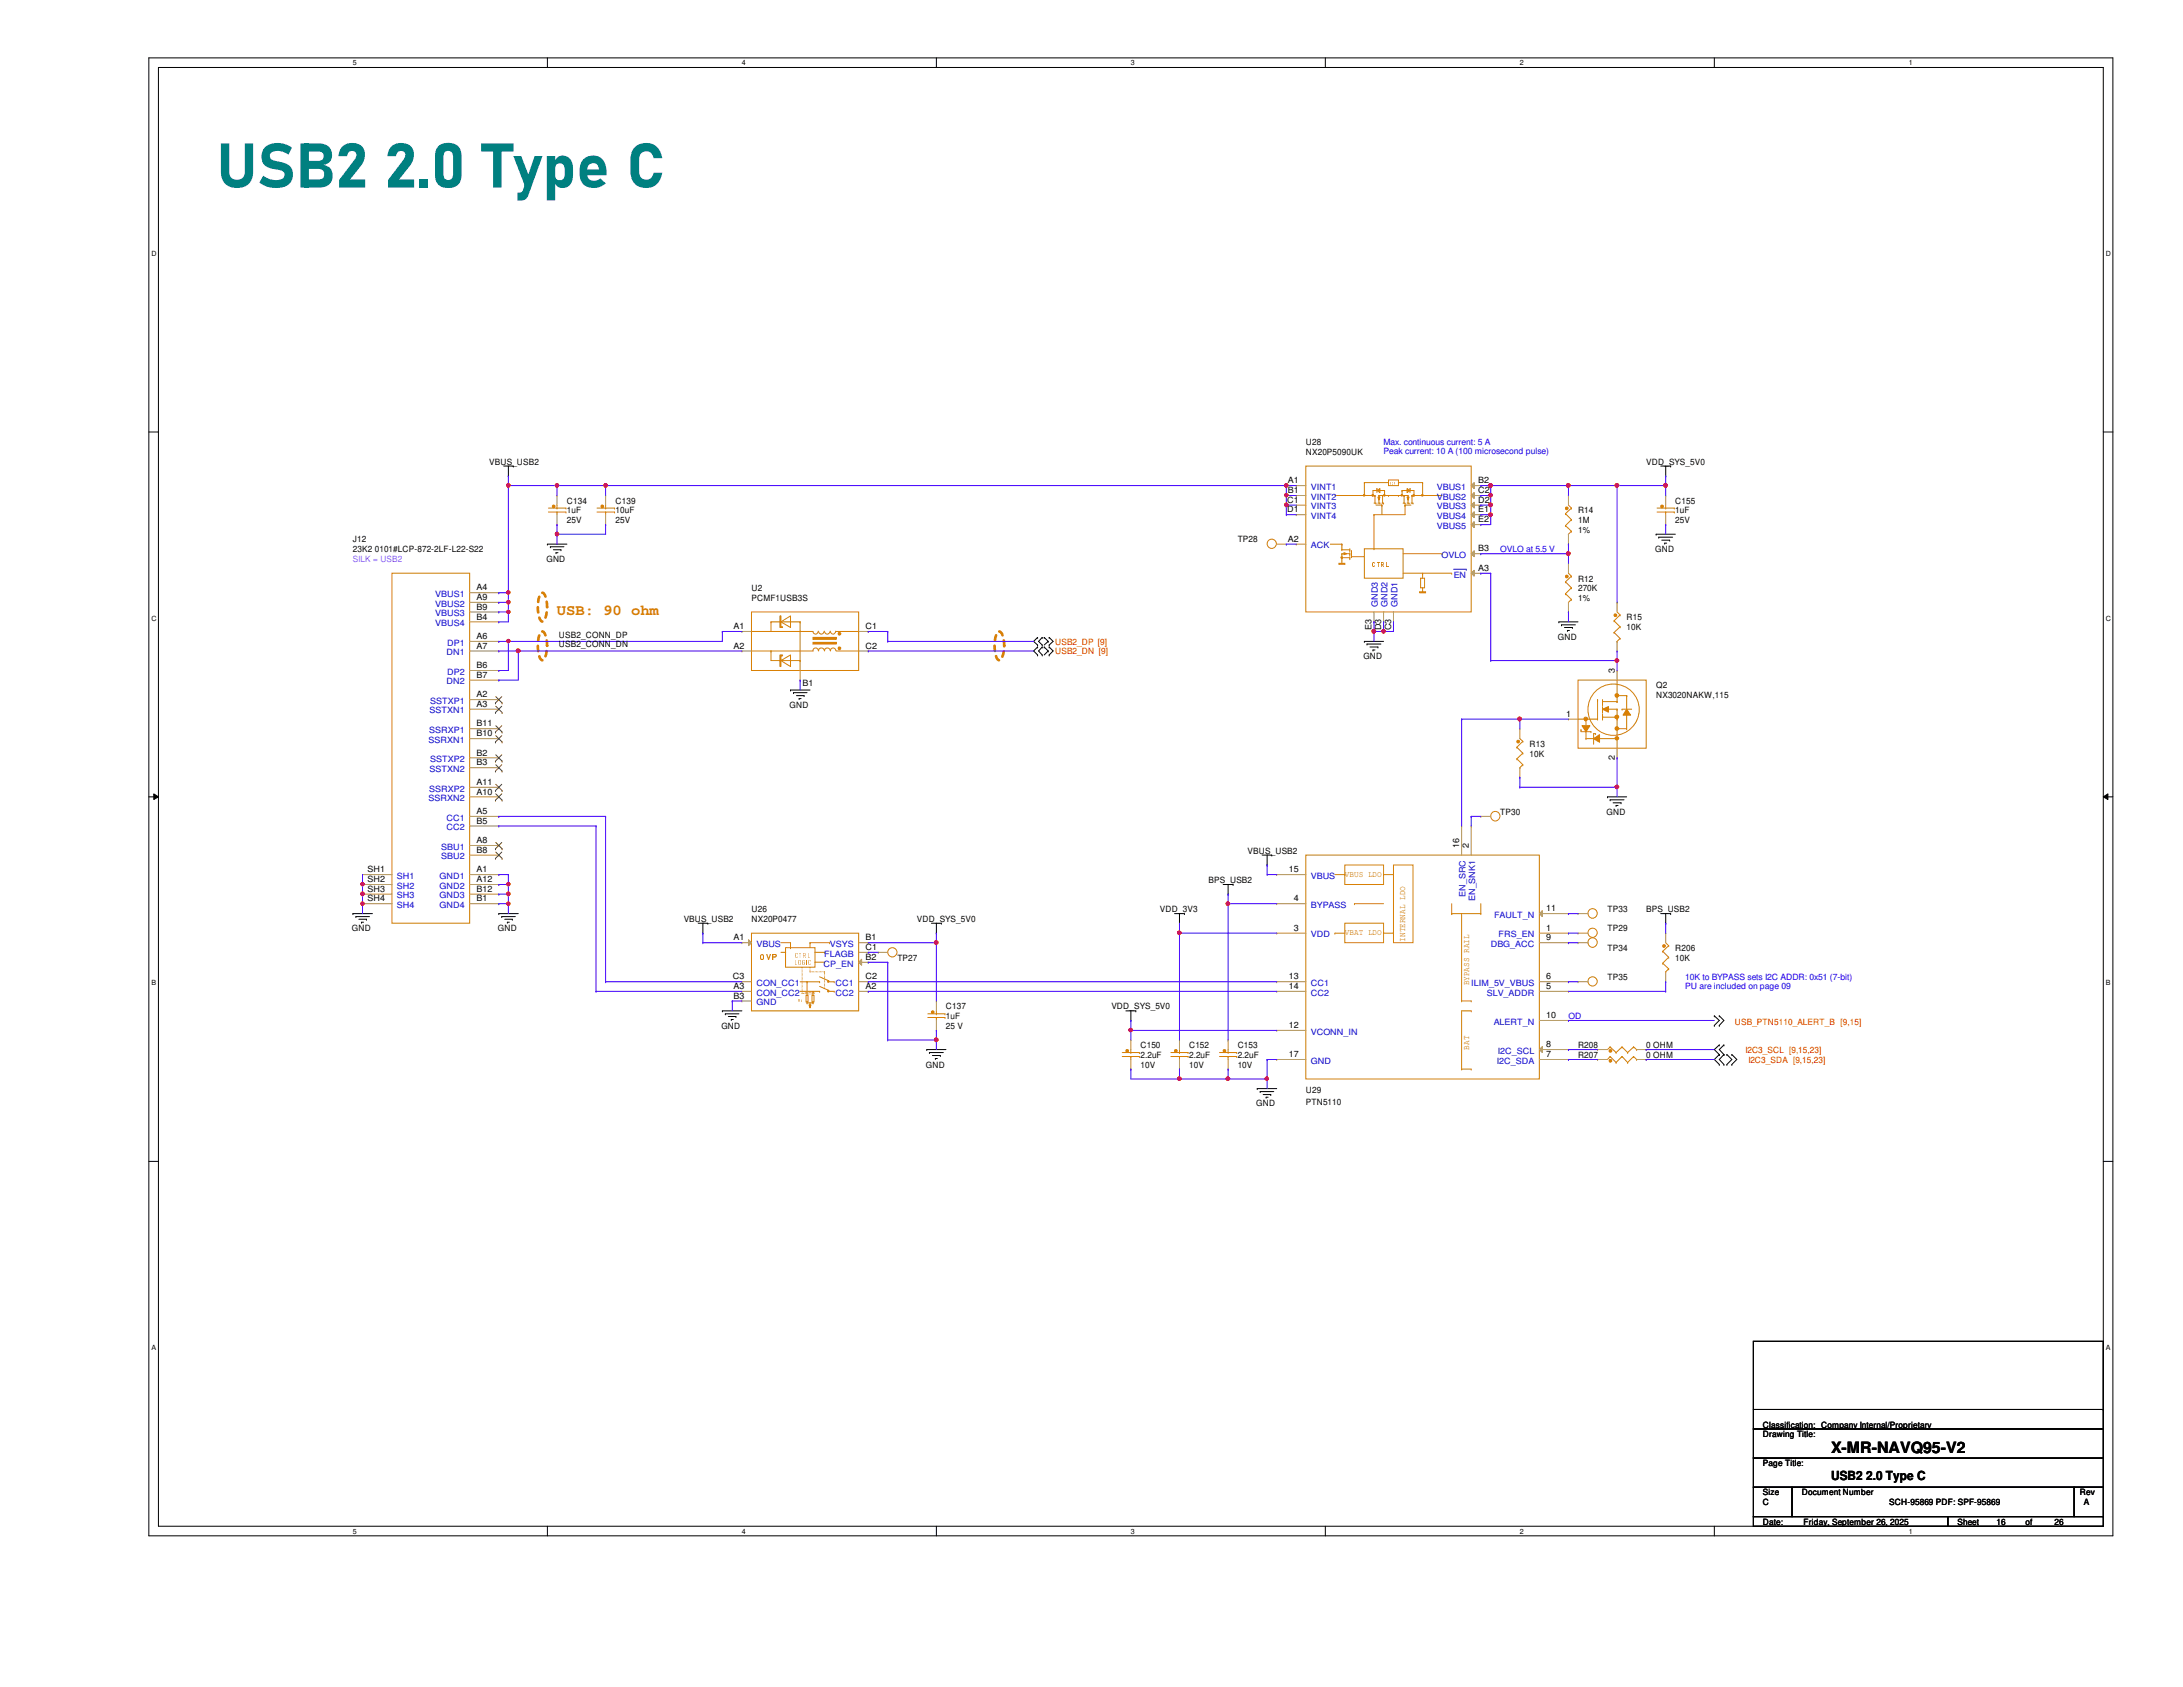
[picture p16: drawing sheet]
<svg xmlns="http://www.w3.org/2000/svg" width="279mm" height="216mm" viewBox="0 0 279 216" stroke-linecap="round" stroke-linejoin="round" font-family="sans-serif">
<defs><g id="words">
<text font-size="8" fill="#008080" x="27.7" y="24">USB2 2.0 Type C</text>
<text font-size="2" fill="#ff8000" x="71.3" y="78.7">USB: 90 ohm</text>
<text font-size="2" x="234.4" y="186">X-MR-NAVQ95-V2</text>
<text font-size="1.6" x="234.4" y="189.4">USB2 2.0 Type C</text>
<g font-size="1.1">
<text x="62.6" y="59.5">VBUS_USB2</text>
<text x="167.1" y="57">U28</text>
<text x="167.1" y="58.3">NX20P5090UK</text>
<text x="210.7" y="59.5">VDD_SYS_5V0</text>
<text x="72.6" y="64.5">C134</text>
<text x="72.6" y="65.7">1uF</text>
<text x="78.8" y="64.5">C139</text>
<text x="78.8" y="65.7">10uF</text>
<text x="164.8" y="64.3">C1</text>
<text x="164.8" y="65.6">D1</text>
<text x="164.8" y="61.8">A1</text>
<text x="164.8" y="63.1">B1</text>
<text x="189.2" y="61.8">B2</text>
<text x="189.2" y="63.1">C2</text>
<text x="189.2" y="64.3">D2</text>
<text x="189.2" y="65.6">E1</text>
<text x="202" y="65.7">R14</text>
<text x="214.4" y="64.5">C155</text>
<text x="214.4" y="65.7">1uF</text>
<text x="45.2" y="69.4">J12</text>
<text x="45.2" y="70.7">23K2 0101#LCP-872-2LF-L22-S22</text>
<text x="69.9" y="71.9">GND</text>
<text x="72.6" y="66.9">25V</text>
<text x="78.8" y="66.9">25V</text>
<text x="158.4" y="69.4">TP28</text>
<text x="164.8" y="69.3">A2</text>
<text x="189.2" y="66.8">E2</text>
<text x="189.2" y="70.6">B3</text>
<text x="202" y="66.9">1M</text>
<text x="202" y="68.2">1%</text>
<text x="211.8" y="70.7">GND</text>
<text x="214.4" y="66.9">25V</text>
<text x="61" y="75.6">A4</text>
<text x="61" y="76.8">A9</text>
<text x="96.2" y="75.6">U2</text>
<text x="96.2" y="76.9">PCMF1USB3S</text>
<text x="189.2" y="73.1">A3</text>
<text x="202" y="74.4">R12</text>
<text x="202" y="75.6">270K</text>
<text x="202" y="76.9">1%</text>
<text x="61" y="81.8">A6</text>
<text x="61" y="83">A7</text>
<text x="61" y="78">B9</text>
<text x="61" y="79.3">B4</text>
<text x="71.5" y="81.6">USB2_CONN_DP</text>
<text x="71.5" y="82.8">USB2_CONN_DN</text>
<text x="93.9" y="80.5">A1</text>
<text x="93.9" y="83">A2</text>
<text x="110.8" y="80.5">C1</text>
<text x="110.8" y="83">C2</text>
<text x="175.6" y="80.6" transform="rotate(-90 175.6 80.6)">E3</text>
<text x="176.8" y="80.7" transform="rotate(-90 176.8 80.7)">D3</text>
<text x="178.1" y="80.7" transform="rotate(-90 178.1 80.7)">C3</text>
<text x="199.4" y="81.9">GND</text>
<text x="208.2" y="79.4">R15</text>
<text x="208.2" y="80.6">10K</text>
<text x="61" y="86.7">B7</text>
<text x="61" y="85.5">B6</text>
<text x="61" y="89.2">A2</text>
<text x="102.7" y="87.8">B1</text>
<text x="174.5" y="84.4">GND</text>
<text x="206.7" y="86.1" transform="rotate(-90 206.7 86.1)">3</text>
<text x="212" y="88.1">Q2</text>
<text x="212" y="89.4">NX3020NAKW,115</text>
<text x="61" y="90.5">A3</text>
<text x="61" y="93">B11</text>
<text x="61" y="94.2">B10</text>
<text x="101" y="90.6">GND</text>
<text x="195.7" y="95.6">R13</text>
<text x="200.4" y="91.7">1</text>
<text x="61" y="98">B3</text>
<text x="61" y="96.7">B2</text>
<text x="61" y="100.5">A11</text>
<text x="61" y="101.7">A10</text>
<text x="195.7" y="96.8">10K</text>
<text x="206.7" y="97.3" transform="rotate(-90 206.7 97.3)">2</text>
<text x="61" y="104.2">A5</text>
<text x="61" y="107.9">A8</text>
<text x="61" y="105.4">B5</text>
<text x="192" y="104.3">TP30</text>
<text x="205.6" y="104.3">GND</text>
<text x="47" y="111.6">SH1</text>
<text x="47" y="112.9">SH2</text>
<text x="61" y="111.6">A1</text>
<text x="61" y="112.9">A12</text>
<text x="61" y="109.1">B8</text>
<text x="154.7" y="113">BPS_USB2</text>
<text x="159.7" y="109.3">VBUS_USB2</text>
<text x="165" y="111.6">15</text>
<text x="186.8" y="108.5" transform="rotate(-90 186.8 108.5)">16</text>
<text x="188" y="108.5" transform="rotate(-90 188 108.5)">2</text>
<text x="45" y="119.2">GND</text>
<text x="47" y="114.1">SH3</text>
<text x="47" y="115.4">SH4</text>
<text x="61" y="114.1">B12</text>
<text x="61" y="115.4">B1</text>
<text x="63.7" y="119.2">GND</text>
<text x="87.5" y="118">VBUS_USB2</text>
<text x="96.2" y="116.7">U26</text>
<text x="96.2" y="118">NX20P0477</text>
<text x="117.3" y="118">VDD_SYS_5V0</text>
<text x="148.5" y="116.7">VDD_3V3</text>
<text x="165.6" y="119.1">3</text>
<text x="165.6" y="115.4">4</text>
<text x="197.9" y="116.6">11</text>
<text x="197.9" y="119.1">1</text>
<text x="205.7" y="119.2">TP29</text>
<text x="205.7" y="116.7">TP33</text>
<text x="210.7" y="116.7">BPS_USB2</text>
<text x="93.8" y="125.3">C3</text>
<text x="93.9" y="120.4">A1</text>
<text x="110.8" y="120.4">B1</text>
<text x="110.8" y="122.9">B2</text>
<text x="110.8" y="121.6">C1</text>
<text x="110.8" y="125.3">C2</text>
<text x="114.9" y="122.9">TP27</text>
<text x="165" y="125.3">13</text>
<text x="197.9" y="125.3">6</text>
<text x="197.9" y="120.4">9</text>
<text x="205.7" y="125.4">TP35</text>
<text x="205.7" y="121.7">TP34</text>
<text x="214.4" y="121.7">R206</text>
<text x="214.4" y="122.9">10K</text>
<text x="92.3" y="131.7">GND</text>
<text x="93.9" y="126.6">A3</text>
<text x="93.9" y="127.8">B3</text>
<text x="110.8" y="126.6">A2</text>
<text x="121.1" y="129.2">C137</text>
<text x="121.1" y="130.4">1uF</text>
<text x="121.1" y="131.7">25 V</text>
<text x="142.2" y="129.2">VDD_SYS_5V0</text>
<text x="165" y="131.6">12</text>
<text x="165" y="126.6">14</text>
<text x="197.9" y="130.3">10</text>
<text x="197.9" y="126.6">5</text>
<text x="118.5" y="136.7">GND</text>
<text x="146" y="134.2">C150</text>
<text x="146" y="135.4">2.2uF</text>
<text x="146" y="136.7">10V</text>
<text x="152.2" y="134.2">C152</text>
<text x="152.2" y="135.4">2.2uF</text>
<text x="152.2" y="136.7">10V</text>
<text x="158.4" y="134.2">C153</text>
<text x="158.4" y="135.4">2.2uF</text>
<text x="158.4" y="136.7">10V</text>
<text x="165" y="135.3">17</text>
<text x="197.9" y="135.3">7</text>
<text x="197.9" y="134">8</text>
<text x="202" y="134.2">R208</text>
<text x="202" y="135.4">R207</text>
<text x="210.7" y="134.2">0 OHM</text>
<text x="210.7" y="135.4">0 OHM</text>
<text x="160.8" y="141.6">GND</text>
<text x="167.1" y="139.9">U29</text>
<text x="167.1" y="141.4">PTN5110</text>
<text x="225.6" y="183.9">Drawing Title:</text>
<text x="225.6" y="182.7">Classification: Company Internal/Proprietary</text>
<text x="225.6" y="187.7">Page Title:</text>
<text x="225.6" y="191.4">Size</text>
<text x="230.6" y="191.4">Document Number</text>
<text x="266.2" y="191.4">Rev</text>
<text x="225.6" y="195.2">Date:</text>
<text x="225.6" y="192.7">C</text>
<text x="230.8" y="195.2">Friday, September 26, 2025</text>
<text x="241.8" y="192.7">SCH-95869 PDF: SPF-95869</text>
<text x="250.5" y="195.2">Sheet</text>
<text x="255.5" y="195.2">16</text>
<text x="259.2" y="195.2">of</text>
<text x="263" y="195.2">26</text>
<text x="266.7" y="192.7">A</text>
</g>
<g font-size="1.1" fill="#00f">
<text x="177.1" y="57">Max. continuous current: 5 A</text>
<text x="177.1" y="58.1">Peak current: 10 A (100 microsecond pulse)</text>
<text x="192" y="70.7">OVLO at 5.5 V</text>
<text x="215.7" y="125.4">10K to BYPASS sets I2C ADDR: 0x51 (7-bit)</text>
<text x="200.7" y="130.4">OD</text>
<text x="215.7" y="126.6">PU are included on page 09</text>
</g>
<g font-size="1.1" fill="#00c">
<text x="167.8" y="62.7">VINT1</text>
<text x="167.8" y="64">VINT2</text>
<text x="167.8" y="65.2">VINT3</text>
<text x="183.9" y="62.7">VBUS1</text>
<text x="183.9" y="64">VBUS2</text>
<text x="183.9" y="65.2">VBUS3</text>
<text x="167.8" y="66.4">VINT4</text>
<text x="167.8" y="70.2">ACK</text>
<text x="183.9" y="66.4">VBUS4</text>
<text x="183.9" y="67.7">VBUS5</text>
<text x="184.5" y="71.4">OVLO</text>
<text x="55.7" y="76.4">VBUS1</text>
<text x="55.7" y="77.6">VBUS2</text>
<text x="176.4" y="77.7" transform="rotate(-90 176.4 77.7)">GND3</text>
<text x="177.6" y="77.7" transform="rotate(-90 177.6 77.7)">GND2</text>
<text x="178.9" y="77.7" transform="rotate(-90 178.9 77.7)">GND1</text>
<text x="186.1" y="73.9">EN</text>
<text x="55.7" y="78.9">VBUS3</text>
<text x="55.7" y="80.1">VBUS4</text>
<text x="57.1" y="83.9">DN1</text>
<text x="57.2" y="82.6">DP1</text>
<text x="57.1" y="87.6">DN2</text>
<text x="57.2" y="86.4">DP2</text>
<text x="54.9" y="95.1">SSRXN1</text>
<text x="54.9" y="93.8">SSRXP1</text>
<text x="55" y="91.3">SSTXN1</text>
<text x="55.1" y="90.1">SSTXP1</text>
<text x="54.9" y="101.3">SSRXP2</text>
<text x="55" y="98.8">SSTXN2</text>
<text x="55.1" y="97.5">SSTXP2</text>
<text x="54.9" y="102.5">SSRXN2</text>
<text x="57.1" y="105">CC1</text>
<text x="57.1" y="106.3">CC2</text>
<text x="50.8" y="112.5">SH1</text>
<text x="50.8" y="113.7">SH2</text>
<text x="56.3" y="112.5">GND1</text>
<text x="56.3" y="113.7">GND2</text>
<text x="56.5" y="108.8">SBU1</text>
<text x="56.5" y="110">SBU2</text>
<text x="167.8" y="112.5">VBUS</text>
<text x="50.8" y="115">SH3</text>
<text x="50.8" y="116.2">SH4</text>
<text x="56.3" y="115">GND3</text>
<text x="56.3" y="116.2">GND4</text>
<text x="167.8" y="120">VDD</text>
<text x="167.8" y="116.2">BYPASS</text>
<text x="187.6" y="114.8" transform="rotate(-90 187.6 114.8)">EN_SRC</text>
<text x="188.8" y="115.3" transform="rotate(-90 188.8 115.3)">EN_SNK1</text>
<text x="191.2" y="117.5">FAULT_N</text>
<text x="191.8" y="120">FRS_EN</text>
<text x="96.8" y="121.2">VBUS</text>
<text x="105.4" y="123.7">CP_EN</text>
<text x="105.5" y="122.4">FLAGB</text>
<text x="106.2" y="121.2">VSYS</text>
<text x="190.8" y="121.2">DBG_ACC</text>
<text x="96.8" y="127.4">CON_CC2</text>
<text x="96.8" y="128.7">GND</text>
<text x="96.8" y="126.2">CON_CC1</text>
<text x="106.9" y="127.4">CC2</text>
<text x="106.9" y="126.2">CC1</text>
<text x="167.8" y="127.4">CC2</text>
<text x="167.8" y="126.2">CC1</text>
<text x="188.3" y="126.2">ILIM_5V_VBUS</text>
<text x="190.3" y="127.4">SLV_ADDR</text>
<text x="191.2" y="131.1">ALERT_N</text>
<text x="167.8" y="132.4">VCONN_IN</text>
<text x="167.8" y="136.1">GND</text>
<text x="191.6" y="136.1">I2C_SDA</text>
<text x="191.7" y="134.9">I2C_SCL</text>
</g>
<text font-size="1.1" fill="#f0f" x="45.2" y="71.9">SILK = USB2</text>
<g font-size="1.1" fill="#f00">
<text x="135" y="82.5">USB2_DP [9]</text>
<text x="135" y="83.7">USB2_DN [9]</text>
<text x="222" y="131.1">USB_PTN5110_ALERT_B [9,15]</text>
<text x="223.4" y="134.8">I2C3_SCL [9,15,23]</text>
<text x="223.8" y="136">I2C3_SDA [9,15,23]</text>
</g>
<g font-size="1.1" fill="#cc8006">
<text x="172.1" y="112.3">VBUS LDO</text>
<text x="172.1" y="119.7">VBAT LDO</text>
<text x="97.2" y="122.9">OVP</text>
<text x="179.8" y="120.5" transform="rotate(-90 179.8 120.5)">INTERNAL LDO</text>
<text x="188" y="126.1" transform="rotate(-90 188 126.1)">BYPASS RAIL</text>
<text x="188" y="134.3" transform="rotate(-90 188 134.3)">BAT</text>
</g>
<text font-size="1" fill="#cc8006" x="175.6" y="72.6">CTRL</text>
<g font-size=".9">
<text x="45.2" y="8.3">5</text>
<text x="95" y="8.3">4</text>
<text x="144.7" y="8.3">3</text>
<text x="194.5" y="8.3">2</text>
<text x="244.3" y="8.3">1</text>
<text x="19.4" y="32.8">D</text>
<text x="269.5" y="32.8">D</text>
<text x="19.4" y="79.4">C</text>
<text x="269.5" y="79.4">C</text>
<text x="19.4" y="126.1">B</text>
<text x="269.5" y="126.1">B</text>
<text x="19.4" y="172.8">A</text>
<text x="269.5" y="172.8">A</text>
<text x="45.2" y="196.3">5</text>
<text x="95" y="196.3">4</text>
<text x="144.7" y="196.3">3</text>
<text x="194.5" y="196.3">2</text>
<text x="244.3" y="196.3">1</text>
</g>
<g font-size=".8" fill="#cc8006">
<text x="101.7" y="123.4">LOGIC</text>
<text x="101.8" y="122.6">CTRL</text>
</g>
<text font-size=".6" fill="#cc8006" x="102.2" y="128.2">Rd</text>
<text font-size=".5" fill="#cc8006" x="177.8" y="62">RCP</text>
</g></defs>
<path d="M19.1 7.4h251.3v189.2h-251.3zM20.3 8.6h248.9v186.7h-248.9z" fill="none" stroke="#000" stroke-width=".13"/>
<g fill="#fff">
<path d="M45.2 7.5h.5v1.1h-.5z"/>
<path d="M45.2 195.5h.5v1h-.5z"/>
</g>
<path d="M70.1 7.4v1.2M70.1 195.3v1.3" fill="none" stroke="#000" stroke-width=".13"/>
<g fill="#fff">
<path d="M95 7.5h.5v1.1h-.5z"/>
<path d="M95 195.5h.5v1h-.5z"/>
</g>
<path d="M119.8 7.4v1.2M119.8 195.3v1.3" fill="none" stroke="#000" stroke-width=".13"/>
<g fill="#fff">
<path d="M144.7 7.5h.5v1.1h-.5z"/>
<path d="M144.7 195.5h.5v1h-.5z"/>
</g>
<path d="M169.6 7.4v1.2M169.6 195.3v1.3" fill="none" stroke="#000" stroke-width=".13"/>
<g fill="#fff">
<path d="M194.5 7.5h.5v1.1h-.5z"/>
<path d="M194.5 195.5h.5v1h-.5z"/>
</g>
<path d="M219.4 7.4v1.2M219.4 195.3v1.3" fill="none" stroke="#000" stroke-width=".13"/>
<g fill="#fff">
<path d="M244.3 7.5h.5v1.1h-.5z"/>
<path d="M244.3 195.5h.5v1h-.5z"/>
<path d="M19.4 32h.6v1h-.6z"/>
<path d="M269.5 32h.7v1h-.7z"/>
<path d="M19.4 78.6h.6v1h-.6z"/>
<path d="M269.5 78.6h.7v1h-.7z"/>
</g>
<path d="M19.1 55.3h1.2M269.2 55.3h1.2" fill="none" stroke="#000" stroke-width=".13"/>
<g fill="#fff">
<path d="M19.4 125.3h.6v1h-.6z"/>
<path d="M269.5 125.3h.6v1h-.6z"/>
</g>
<path d="M19.1 102h1.2M19.7 101.6l.6 .4-.6 .3zM269.2 102l.6-.4v.7zM269.2 102h1.2" fill="none" stroke="#000" stroke-width=".13"/>
<path d="M19.7 101.6l.6 .4-.6 .3zM269.2 102l.6-.4v.7z" fill="#000"/>
<g fill="#fff">
<path d="M19.4 172h.5v1h-.5z"/>
<path d="M269.5 172h.6v1h-.6z"/>
</g>
<g fill="none" stroke="#000" stroke-width=".13">
<path d="M64.5 59.6h1.2M65.1 59.6v1.3M65.7 59.6h.1M212.6 59.6h1.2M213.2 59.6v1.3M213.8 59.6h.1M65.1 60.9h.1M70.1 69.6h.1M70.1 69.6h2.5M70.4 70h.1M70.4 70h1.8M70.8 70.4h1"/>
<path d="M71.2 70.7h.1M71.2 70.7h.2M71.8 70.4h.1M199.5 79.6h.1M199.5 79.6h2.5M199.9 80h.1M199.9 80h1.7M212 68.4h.1M212 68.4h2.4M212.3 68.7h.1M212.3 68.7h1.8M212.7 69.1h1"/>
<path d="M213.1 69.5h.1M213.1 69.5h.2M213.2 60.9h.1M213.7 69.1h.1M101.2 88.3h.1M101.2 88.3h2.5M101.6 88.6h.1M101.6 88.6h1.7M101.9 89h1M102.3 89.4h.1M102.3 89.4h.2M102.9 89h.1"/>
<path d="M132.8 81.6h.1M132.8 82.5h.1M132.8 82.8h.1M132.8 83.8h.1M132.8 81.6l-.5 .5 .5 .4M132.8 82.8l-.5 .5 .5 .5M133.4 81.6h.1M133.4 82.5h.1M133.4 82.8h.1M133.4 83.8h.1M133.4 81.6l-.5 .5 .5 .4M133.4 82.8l-.5 .5 .5 .5"/>
<path d="M133.6 81.6h.1M133.6 82.8h.1M133.6 82.8l.6 .5M133.6 81.6l.6 .5M134.2 82.1h.1M134.2 83.3h.1M134.2 82.1l-.6 .4M134.2 83.3l-.6 .5M134.3 82.5h.1M134.3 81.6h.1M134.3 83.8h.1M134.3 82.8h.1"/>
<path d="M134.3 81.6l.5 .5-.5 .4M134.3 82.8l.5 .5-.5 .5M174.6 82.1h.1M174.6 82.1h2.5M175 82.4h.1M175 82.4h1.7M175.3 82.8h1.1M175.7 83.2h.1M175.7 83.2h.3M176.4 82.8h.1M200.2 80.3h1.1M200.6 80.7h.1"/>
<path d="M200.6 80.7h.3M201.3 80.3h.1M45.2 116.9h.1M45.2 116.9h2.5M45.6 117.3h.1M45.6 117.3h1.7M45.9 117.6h1M46.3 118h.1M46.3 118h.2M46.9 117.6h.1M63.8 116.9h.1M63.8 116.9h2.5"/>
<path d="M64.2 117.3h.1M64.2 117.3h1.8M64.6 117.6h1M64.9 118h.1M64.9 118h.3M65.6 117.6h.1M89.4 118.2h1.2M90 119.4h.1M90 118.2v1.2M90.6 118.2h.1M119.2 118.2h1.3M119.8 119.4h.1"/>
<path d="M119.8 118.2v1.2M120.5 118.2h.1M150.3 116.9h1.3M151 118.2h.1M151 116.9v1.3M151.6 116.9h.1M156.5 113.2h1.3M157.2 114.4h.1M157.2 113.2v1.2M157.8 113.2h.1M161.5 109.4h1.3M162.2 110.7h.1"/>
<path d="M162.2 109.4v1.3M162.8 109.4h.1M205.7 102h.1M205.7 102h2.5M206.1 102.4h.1M206.1 102.4h1.8M206.5 102.7h1M206.8 103.1h.1M206.8 103.1h.3M207.5 102.7h.1M212.6 116.9h1.2M213.2 118.2h.1"/>
<path d="M213.2 116.9v1.3M213.8 116.9h.1M92.5 129.4h.1M92.5 129.4h2.5M92.8 129.8h.1M92.8 129.8h1.8M93.2 130.1h1M93.6 130.5h.1M93.6 130.5h.3M94.2 130.1h.1M118.6 134.3h.1M118.6 134.3h2.5"/>
<path d="M119 134.7h.1M119 134.7h1.7M119.3 135.1h1.1M119.7 135.5h.1M119.7 135.5h.3M120.4 135.1h.1M144.1 129.4h1.3M144.7 130.6h.1M144.7 129.4v1.2M145.4 129.4h.1M160.9 139.3h.1M160.9 139.3h2.5"/>
<path d="M161.3 139.7h.1M161.3 139.7h1.7M219.4 130h.1M219.4 131.2h.1M219.4 130l.6 .6-.6 .6M220 130h.1M220 131.2h.1M220 133.7h.1M220 135h.1M220 136.2h.1M220 130l.6 .6-.6 .6M220 133.7l-.6 .6 .6 .7"/>
<path d="M220 135l-.6 .6 .6 .6M220.6 135h.1M220.6 133.7h.1M220.6 136.2h.1M220.6 133.7l-.6 .6 .6 .7M220.6 135l-.6 .6 .6 .6M221 136.2h.1M221 135h.1M221 135l.7 .6-.7 .6M221.7 135h.1M221.7 136.2h.1M221.7 135l.6 .6-.6 .6"/>
<path d="M19.1 148.6h1.2M161.7 140.1h.9M162.1 140.4h.1M162.1 140.4h.2M162.6 140.1h.1M269.2 148.6h1.2M224.4 171.7h44.8v11.2h-44.8zM224.4 182.9h44.8v3.7h-44.8zM224.4 186.6h44.8v3.7h-44.8zM224.4 190.3h5v3.8h-5zM224.4 194.1h24.9v1.2h-24.9zM224.4 180.4h44.8"/>
<path d="M229.4 190.3h36.1v3.8h-36.1zM249.3 194.1h19.9v1.2h-19.9zM265.5 190.3h3.7v3.8h-3.7zM269.2 180.4h.1"/>
</g>
<path d="M69.2 76l.2-.1a1.36 1.36 0 0 1 .6 1.2 3.8 3.8 0 0 1-.4 2.3l-.2 .1a1.34 1.34 0 0 1-.5-1.2 3.8 3.8 0 0 1 .3-2.3zM69.2 80.9l.2-.1a1.36 1.36 0 0 1 .6 1.3 3.8 3.8 0 0 1-.4 2.3l-.2 .1a1.34 1.34 0 0 1-.5-1.3 3.8 3.8 0 0 1 .3-2.3zM127.7 80.9l.2-.1a1.29 1.29 0 0 1 .6 1.3 3.7 3.7 0 0 1-.4 2.3l-.2 .1a1.34 1.34 0 0 1-.6-1.3 3.8 3.8 0 0 1 .4-2.3z" fill="none" stroke="#ff8000" stroke-width=".34" stroke-dasharray=".7 .7"/>
<g fill="none" stroke="#cc8006" stroke-width=".13">
<path d="M96.2 119.4h13.7v10h-13.7zM99.9 121.9h.6M99.9 120.6h1.3M100.5 121.3h3.8v2.5h-3.8zM100.5 121.9h.1M101.2 120.6h.1M101.2 121.3h.1M101.2 120.6v.7M102.4 125.6h2.5M102.4 126.9h2.5M102.7 123.8h.1M102.7 123.8v3.3h.2"/>
<path d="M102.9 127.1h.1M103 127.1l.6-.1 .7 .1-.7 .1zM103.2 127.4h.2v.8h-.2zM103.3 125.6h.1M103.3 128.4h.1M103.3 125.6v1.8M103.3 128.2v.2M103.3 128.4h.8M103.5 128.6h.3l-.1 .4zM103.7 128.6h.1M103.7 124.4h.1M103.7 123.8h.1"/>
<path d="M103.7 120.6h.1M103.7 120.6v.7M103.7 123.8v.6M103.7 128.4v.2M103.7 124.4h1.8M103.7 120.6h2.5M103.9 127.4h.3v.8h-.3zM104.1 126.9h.1M104.1 128.2h.1M104.1 128.4h.1M104.1 126.9v.5M104.1 128.2v.2"/>
<path d="M104.3 121.9h1.2M104.3 123.1h1.2M104.9 125.6h.1M104.9 126.9h.1M104.9 125l1.1 .5M104.9 126.2l1.1 .5M105.5 121.9h.1M105.5 123.1h.1M105.5 124.4h.1M105.5 124.4v2.1M105.9 125.5h.2v.2h-.2zM105.9 126.8h.2v.1h-.2z"/>
<path d="M106 125.5h.1M106 126.7h.1M106.2 120.6h.1M106.2 125.6h.6M106.2 126.9h.6M106.8 125.6h.1M106.8 126.9h.1"/>
</g>
<path d="M95.8 120.3l.4 .3-.4 .4z" fill="#a84"/>
<path d="M95 120.6h.1M95 126.9h.1M95 120.6h1.2M95 126.9h1.2M95.8 120.3l.4 .3-.4 .4zM109.9 120.6h1.2M109.9 126.9h1.2M111.1 126.9h.1M111.1 120.6h.1" fill="none" stroke="#a84" stroke-width=".13"/>
<path d="M109.9 123.1l.4-.3v.7z" fill="#a84"/>
<g fill="none" stroke="#a84" stroke-width=".13">
<path d="M163.4 119.4h.1M163.4 115.7h.1M163.4 119.4h3.7M163.4 115.7h3.7M188.3 105.7h.1M188.3 105.7v3.7M95 128.1h.1M95 125.6h.1M95 128.1h1.2M95 125.6h1.2M109.9 123.1l.4-.3v.7zM109.9 123.1h1.2"/>
<path d="M109.9 121.9h1.2M109.9 125.6h1.2M111.1 123.1h.1M111.1 121.9h.1M111.1 125.6h.1M197 125.6h3.7M197 135.6h3.7M200.7 125.6h.1M200.7 135.6h.1"/>
</g>
<g fill="none" stroke="#cc8006" stroke-width=".13">
<path d="M167.1 109.4h29.9v28.7h-29.9zM170.9 119.4h.1M170.9 111.9h1.2M170.9 119.4h1.2M172.1 110.7h5v2.5h-5zM172.1 118.2h5v2.4h-5zM172.1 111.9h.1M173.4 115.7h.1M173.4 115.7h3.7M177.1 111.9h1.3M177.1 119.4h1.3M178.4 110.7h2.4v9.9h-2.4z"/>
<path d="M178.4 111.9h.1M178.4 119.4h.1M185.8 116.9h.1M185.8 116.9h3.7M185.8 115.7v1.2M187.1 116.9v11.2M189.5 116.9h.1M189.5 115.7v1.2M187.1 128.1h.1M187.1 136.8h.1M187.1 136.8h1.2M187.1 128.1h1.2"/>
<path d="M188.3 136.8h.1M188.3 129.4h.1M188.3 128.1h.1M188.3 129.4h-1.2v7.4"/>
</g>
<path d="M197 134.3l.4-.4v.8z" fill="#a84"/>
<path d="M163.4 131.9h.1M163.4 131.9h3.7M197 134.3l.4-.4v.8zM197 134.3h3.7M200.7 134.3h.1" fill="none" stroke="#a84" stroke-width=".13"/>
<path d="M197 116.9l.4-.4v.8z" fill="#a84"/>
<g fill="none" stroke="#a84" stroke-width=".13">
<path d="M163.4 111.9h.1M163.4 111.9h3.7M187.1 105.7h.1M187.1 105.7v3.7M197 116.9l.4-.4v.8zM197 116.9h3.7M197 119.4h3.7M200.7 116.9h.1M200.7 119.4h.1M163.4 126.9h.1M163.4 125.6h.1M163.4 135.6h.1"/>
<path d="M163.4 126.9h3.7M163.4 125.6h3.7M163.4 135.6h3.7M197 130.6h3.7M197 120.6h3.7M197 126.9h3.7M200.7 130.6h.1M200.7 120.6h.1M200.7 126.9h.1"/>
</g>
<path d="M206.6 79.5h.1M206.6 79.5l.7 .7M207 78.3l.3 .4M207.3 78.7h.1M207.3 78.7l-.7 .8M206.6 80.9h.1M206.6 80.9l.7 .8M207 82.1h.1M207.3 80.2h.1M207.3 81.7h.1M207.3 80.2l-.7 .7M207.3 81.7l-.3 .4" fill="none" stroke="#cc8006" stroke-width=".13"/>
<path d="M206.6 78.6h.3v.3h-.3z" fill-rule="evenodd" fill="#cc8006"/>
<path d="M206.6 78.6h.3v.3h-.3zM212.1 65.5h2.2M212.1 65h2.2M213.2 65.5h.1M213.2 65.5v.4M214.3 65.5h.1M214.3 65h.1" fill="none" stroke="#cc8006" stroke-width=".13"/>
<path d="M207 77.1h.1M207 77.1v1.2M207 83.3h.1M207 82.1v1.2" fill="none" stroke="#a84" stroke-width=".13"/>
<path d="M212.6 64.7h.2v.2h-.2z" fill-rule="evenodd" fill="#cc8006"/>
<g fill="none" stroke="#cc8006" stroke-width=".13">
<path d="M212.6 64.7h.2v.2h-.2zM213.2 65h.1M213.2 64.6v.4M149.9 135.2h2.2M149.9 134.7h2.2M151 135.2h.1M151 135.2v.4M152.1 135.2h.1M152.1 134.7h.1"/>
<circle cx="203.8" cy="119.4" r=".59"/>
</g>
<path d="M213.2 63.4h.1M213.2 67.1h.1M213.2 63.4v1.2M213.2 65.9v1.2M202 119.4h.1M202 119.4h1.2" fill="none" stroke="#a84" stroke-width=".13"/>
<path d="M150.4 134.4h.2v.2h-.2z" fill-rule="evenodd" fill="#cc8006"/>
<g fill="none" stroke="#cc8006" stroke-width=".13">
<path d="M150.4 134.4h.2v.2h-.2zM151 134.7h.1M151 134.3v.4M212.8 121.8h.1M212.8 123.3h.1M212.8 121.8l.8 .7M212.8 123.3l.8 .7M213.2 124.4h.1M213.2 120.6l.4 .4M213.6 121h.1M213.6 122.5h.1M213.6 124h.1"/>
<path d="M213.6 121l-.8 .8M213.6 122.5l-.8 .8M213.6 124l-.4 .4"/>
</g>
<path d="M151 133.1h.1M151 136.8h.1M151 133.1v1.2M151 135.6v1.2" fill="none" stroke="#a84" stroke-width=".13"/>
<path d="M212.8 120.9h.3v.3h-.3z" fill-rule="evenodd" fill="#cc8006"/>
<g fill="none" stroke="#cc8006" stroke-width=".13">
<path d="M200.4 65.7h.1M200.4 67.3h.1M200.4 65.7l.7 .8M200.4 67.3l.7 .7M200.7 68.4h.1M200.7 64.6l.4 .4M201.1 65h.1M201.1 66.5h.1M201.1 68h.1M201.1 65l-.7 .7M201.1 66.5l-.7 .8M201.1 68l-.4 .4"/>
<path d="M212.8 120.9h.3v.3h-.3z"/>
<circle cx="203.8" cy="116.9" r=".6"/>
</g>
<path d="M202 116.9h.1M202 116.9h1.2M213.2 119.4h.1M213.2 119.4v1.2M213.2 125.6h.1M213.2 124.4v1.2" fill="none" stroke="#a84" stroke-width=".13"/>
<path d="M200.4 64.9h.2v.3h-.2z" fill-rule="evenodd" fill="#cc8006"/>
<path d="M200.4 64.9h.2v.3h-.2zM205.1 91.8h1.6M206.7 91.8h.1" fill="none" stroke="#cc8006" stroke-width=".13"/>
<path d="M200.7 63.4h.1M200.7 69.6h.1M200.7 63.4v1.2M200.7 68.4v1.2" fill="none" stroke="#a84" stroke-width=".13"/>
<path d="M206.8 91.6h.3l.1 .1-.1 .2-.2 .1-.1-.1z" fill-rule="evenodd" fill="#cc8006"/>
<path d="M206.8 91.6h.3l.1 .1-.1 .2-.2 .1-.1-.1z" fill="none" stroke="#cc8006" stroke-width=".13"/>
<path d="M205.1 90.8l.8-.4v.7z" fill="#cc8006"/>
<path d="M205.1 90.8l.8-.4v.7z" fill="none" stroke="#cc8006" stroke-width=".13"/>
<path d="M206.8 88.8h.3l.1 .2-.1 .2h-.2h-.1z" fill-rule="evenodd" fill="#cc8006"/>
<g fill="none" stroke="#cc8006" stroke-width=".13">
<path d="M204.5 89.5h.1M204.5 89.5v2.5M205.1 90.2h.1M205.1 91.1h.1M205.1 92h.1M205.1 89.8h1.9M205.1 89.5v.7M205.1 90.4v.7M205.1 91.4v.6M205.9 90.8h1.1M206.8 88.8h.3l.1 .2-.1 .2h-.2h-.1zM207 90.8h.1"/>
<path d="M207 89.8h.1M207 87v2.8M207 89h1.2M208.2 89h.1M208.2 89v1.8"/>
</g>
<path d="M208.2 90.8l.5 .7h-1z" fill="#cc8006"/>
<path d="M207 90.8h.1M207 92h.1M207 90.8v.7M207 92v3.8M207 93.3h1.2M207.6 90.8h.1M207.6 90.8h1.2M208.2 90.8l.5 .7h-1zM208.2 91.5h.1M208.2 93.3h.1M208.2 91.5v1.8" fill="none" stroke="#cc8006" stroke-width=".13"/>
<path d="M206.8 93.1h.3l.1 .1-.1 .2-.2 .1-.1-.1z" fill-rule="evenodd" fill="#cc8006"/>
<g fill="none" stroke="#cc8006" stroke-width=".13">
<path d="M202 87h8.7v8.8h-8.7zM206.8 93.1h.3l.1 .1-.1 .2-.2 .1-.1-.1z"/>
<circle cx="206.5" cy="90.8" r="3.3"/>
</g>
<path d="M202.5 92.9h1l-.5 .7z" fill="#cc8006"/>
<path d="M202.5 92.9h1l-.5 .7zM203 92h.1M203 94.5h.1M203 92v2.5" fill="none" stroke="#cc8006" stroke-width=".13"/>
<path d="M202.8 91.8h.3l.1 .2-.1 .2h-.2h-.1z" fill-rule="evenodd" fill="#cc8006"/>
<path d="M202 92h2.5M202.4 93.4h.1M202.4 93.4v.2h1.2M202.8 91.8h.3l.1 .2-.1 .2h-.2h-.1zM203.6 93.6h.1M204.5 92h.1" fill="none" stroke="#cc8006" stroke-width=".13"/>
<path d="M206.8 94.3h.3l.1 .2-.1 .1-.2 .1-.1-.1z" fill-rule="evenodd" fill="#cc8006"/>
<path d="M206.8 94.3h.3l.1 .2-.1 .1-.2 .1-.1-.1z" fill="none" stroke="#cc8006" stroke-width=".13"/>
<path d="M204 94.5l.7-.5v1z" fill="#cc8006"/>
<path d="M203 94.5h4M204 94.5l.7-.5v1zM204 95.1h.1M204.2 93.9h.1M204.2 93.9h-.2v1.2M207 94.5h.1M143.6 135.2h2.2M143.6 134.7h2.2M144.7 135.2h.1M144.7 135.2v.4M145.8 135.2h.1M145.8 134.7h.1" fill="none" stroke="#cc8006" stroke-width=".13"/>
<path d="M200.7 92h.1M200.7 92h1.3M207 97h.1M207 85.8h.1M207 85.8v1.2M207 95.8v1.2" fill="none" stroke="#a84" stroke-width=".13"/>
<path d="M144.1 134.4h.3v.2h-.3z" fill-rule="evenodd" fill="#cc8006"/>
<g fill="none" stroke="#cc8006" stroke-width=".13">
<path d="M194.1 95.6h.1M194.1 97.1h.1M194.1 95.6l.8 .8M194.1 97.1l.8 .8M194.5 98.3h.1M194.5 94.5l.4 .4M194.9 94.9h.1M194.9 96.4h.1M194.9 97.9h.1M194.9 94.9l-.8 .7M194.9 96.4l-.8 .7M194.9 97.9l-.4 .4"/>
<path d="M144.1 134.4h.3v.2h-.3zM144.7 134.7h.1M144.7 134.3v.4"/>
<circle cx="191.4" cy="104.4" r=".6"/>
<circle cx="203.8" cy="125.6" r=".59"/>
</g>
<path d="M189.5 104.5h.1M189.5 104.5h1.3M144.7 133.1h.1M144.7 136.8h.1M144.7 133.1v1.2M144.7 135.6v1.2M202 125.6h.1M202 125.6h1.2" fill="none" stroke="#a84" stroke-width=".13"/>
<path d="M194.2 94.8h.2v.2h-.2z" fill-rule="evenodd" fill="#cc8006"/>
<g fill="none" stroke="#cc8006" stroke-width=".13">
<path d="M200.4 74.5h.1M200.4 76h.1M200.4 74.5l.7 .7M200.4 76l.7 .7M200.7 77.1h.1M200.7 73.4l.4 .3M201.1 73.7h.1M201.1 75.2h.1M201.1 76.7h.1M201.1 73.7l-.7 .8M201.1 75.2l-.7 .8M201.1 76.7l-.4 .4"/>
<path d="M194.2 94.8h.2v.2h-.2z"/>
</g>
<path d="M194.5 93.3h.1M194.5 99.5h.1M194.5 93.3v1.2M194.5 98.3v1.2" fill="none" stroke="#a84" stroke-width=".13"/>
<path d="M200.4 73.7h.2v.2h-.2z" fill-rule="evenodd" fill="#cc8006"/>
<path d="M200.4 73.7h.2v.2h-.2zM118.7 130.2h2.2M118.7 129.8h2.2M119.8 130.2h.1M119.8 130.2v.4M120.9 130.2h.1M120.9 129.8h.1" fill="none" stroke="#cc8006" stroke-width=".13"/>
<path d="M200.7 72.1h.1M200.7 78.3h.1M200.7 72.1v1.3M200.7 77.1v1.2" fill="none" stroke="#a84" stroke-width=".13"/>
<path d="M119.2 129.4h.3v.3h-.3z" fill-rule="evenodd" fill="#cc8006"/>
<g fill="none" stroke="#cc8006" stroke-width=".13">
<path d="M50.2 73.4h9.9v44.8h-9.9zM96.2 78.3h13.7v7.5h-13.7zM98.7 79.6h.1M98.7 79.6h3.7M98.7 79.6v1.2M102.4 79.6h.1M102.4 79.6v6.2M96.2 80.8h.1M96.2 83.3h.1M98.7 83.3h.1M98.7 83.3v1.2h3.7M102.4 84.5h.1"/>
<path d="M104.1 82.2h2.9v.2h-2.9zM104.1 81.6h2.9v.2h-2.9zM104.7 80.8l-.2 .3a.32 .32 0 0 1-.4-.3h-7.9M104.7 83.3a.34 .34 0 0 0-.3-.4 .34 .34 0 0 0-.3 .4h-7.9M105.5 80.8a.36 .36 0 0 1-.3 .4 .36 .36 0 0 1-.4-.4M105.5 83.3a.36 .36 0 0 0-.4-.4 .36 .36 0 0 0-.3 .4M106.3 80.8a.36 .36 0 0 1-.4 .4 .36 .36 0 0 1-.4-.4M106.3 83.3a.36 .36 0 0 0-.4-.4 .36 .36 0 0 0-.4 .4M107 80.8l-.2 .3a.32 .32 0 0 1-.5-.3M107 83.3a.34 .34 0 0 0-.4-.4 .34 .34 0 0 0-.3 .4M107 80.8h2.9M107 83.3h2.9"/>
<path d="M109.9 80.8h.1M109.9 83.3h.1M119.2 129.4h.3v.3h-.3zM119.8 129.8h.1M119.8 129.4v.4"/>
<circle cx="162.8" cy="69.6" r=".59"/>
<circle cx="203.8" cy="120.6" r=".6"/>
</g>
<g fill="none" stroke="#a84" stroke-width=".13">
<path d="M60.1 75.9h3.7M60.1 77.1h3.7M60.1 78.3h3.7M60.1 79.6h3.7M63.8 75.9h.1M63.8 77.1h.1M63.8 78.3h.1M63.8 79.6h.1M163.4 69.6h1.2M164.6 69.6h.1M60.1 82.1h3.7M60.1 83.3h3.7"/>
<path d="M60.1 87h3.7M60.1 85.8h3.7M60.1 98.3h3.7M60.1 97h3.7M60.1 89.5h3.7M60.1 90.8h3.7M60.1 93.3h3.7M60.1 94.5h3.7M63.8 82.1h.1M63.8 83.3h.1M63.8 87h.1M63.8 85.8h.1"/>
<path d="M63.8 98.3h.1M63.8 97h.1M63.8 89.5h.1M63.8 90.8h.1M63.8 93.3h.1M63.8 94.5h.1M46.4 111.9h.1M46.4 114.4h.1M46.4 113.2h.1M46.4 115.7h.1M46.4 111.9h3.8M46.4 113.2h3.8"/>
<path d="M46.4 114.4h3.8M46.4 115.7h3.8M60.1 111.9h3.7M60.1 104.5h3.7M60.1 108.2h3.7M60.1 113.2h3.7M60.1 114.4h3.7M60.1 109.4h3.7M60.1 105.7h3.7M60.1 115.7h3.7M60.1 100.8h3.7M60.1 102h3.7"/>
<path d="M63.8 111.9h.1M63.8 104.5h.1M63.8 108.2h.1M63.8 113.2h.1M63.8 114.4h.1M63.8 109.4h.1M63.8 105.7h.1M63.8 115.7h.1M63.8 100.8h.1M63.8 102h.1M119.8 128.1h.1M119.8 131.9h.1"/>
<path d="M119.8 128.1v1.3M119.8 130.6v1.3M202 120.6h.1M202 120.6h1.2"/>
</g>
<g fill="none" stroke="#804000" stroke-width=".13">
<path d="M63.4 98.7h.1M63.4 97.4h.1M63.4 90h.1M63.4 91.2h.1M63.4 93.7h.1M63.4 95h.1M63.5 97.9l.8 .8M63.5 96.6l.8 .8M63.5 89.2l.8 .8M63.5 90.4l.8 .8M63.5 92.9l.8 .8M63.5 94.1l.8 .9"/>
<path d="M64.2 97.9l-.8 .8M64.2 96.6l-.8 .8M64.2 89.2l-.8 .8M64.2 90.4l-.8 .8M64.2 92.9l-.8 .8M64.2 94.1l-.8 .9M64.3 98.7h.1M64.3 97.4h.1M64.3 90h.1M64.3 91.2h.1M64.3 93.7h.1M64.3 95h.1"/>
<path d="M63.4 108.6h.1M63.4 109.9h.1M63.4 101.2h.1M63.4 102.4h.1M63.5 107.8l.8 .8M63.5 109.1l.8 .8M63.5 100.4l.8 .8M63.5 101.6l.8 .8M64.2 107.8l-.8 .8M64.2 109.1l-.8 .8M64.2 100.4l-.8 .8M64.2 101.6l-.8 .8"/>
<path d="M64.3 108.6h.1M64.3 109.9h.1M64.3 101.2h.1M64.3 102.4h.1"/>
</g>
<path d="M104.1 82.3h2.9" fill="none" stroke="#cc8006" stroke-width=".21"/>
<path d="M104.1 81.7h2.9" fill="none" stroke="#cc8006" stroke-width=".25"/>
<path d="M107.3 82.8h.3v.3h-.3z" fill-rule="evenodd" fill="#cc8006"/>
<path d="M107.3 82.8h.3v.3h-.3z" fill="none" stroke="#cc8006" stroke-width=".13"/>
<path d="M107.3 81h.3v.2h-.3z" fill-rule="evenodd" fill="#cc8006"/>
<path d="M99.9 79.6l1.3-.8v1.5zM107.3 81h.3v.2h-.3z" fill="none" stroke="#cc8006" stroke-width=".13"/>
<path d="M99.8 78.8h.1v1.4h.3v.1h-.4z" fill-rule="evenodd" fill="#cc8006"/>
<path d="M99.8 78.8h.1v1.4h.3v.1h-.4zM99.9 84.5l1.3-.7v1.5z" fill="none" stroke="#cc8006" stroke-width=".13"/>
<path d="M99.8 83.8h.4v.1h-.3v1.4h-.1z" fill-rule="evenodd" fill="#cc8006"/>
<path d="M70.2 65.5h2.2M70.2 65h2.2M71.3 65.5h.1M71.3 65.5v.4M72.4 65.5h.1M72.4 65h.1M99.8 83.8h.4v.1h-.3v1.4h-.1z" fill="none" stroke="#cc8006" stroke-width=".13"/>
<path d="M95 80.8h.1M95 83.3h.1M95 80.8h1.2M95 83.3h1.2M102.4 87h.1M102.4 85.8v1.2M109.9 80.8h1.2M109.9 83.3h1.2M111.1 80.8h.1M111.1 83.3h.1" fill="none" stroke="#a84" stroke-width=".13"/>
<path d="M70.7 64.7h.3v.2h-.3z" fill-rule="evenodd" fill="#cc8006"/>
<path d="M70.7 64.7h.3v.2h-.3zM71.3 65h.1M71.3 64.6v.4M174.6 70.2h5v3.8h-5zM177.7 61.4h1.3v.7h-1.3z" fill="none" stroke="#cc8006" stroke-width=".13"/>
<path d="M71.3 63.4h.1M71.3 67.1h.1M71.3 63.4v1.2M71.3 65.9v1.2" fill="none" stroke="#a84" stroke-width=".13"/>
<path d="M171.4 72.1h.7v.1h-.7z" fill-rule="evenodd" fill="#cc8006"/>
<path d="M171.4 72.1h.7v.1h-.7zM181.8 74h.5v1.2h-.5z" fill="none" stroke="#cc8006" stroke-width=".13"/>
<path d="M181.7 75.7h.8v.2h-.8z" fill-rule="evenodd" fill="#cc8006"/>
<g fill="none" stroke="#cc8006" stroke-width=".13">
<path d="M167.1 59.6h21.2v18.7h-21.2zM170.3 69.6h1.4M170.9 63.4h5.1M171.7 71.4h.1M171.7 70.4h.1M171.7 69.6h.1M171.7 70.9h.1M171.7 69.6v.8M171.7 70.9v1.2M171.7 70.4h1.1M171.7 71.4h1.1M171.7 70.9h1.1"/>
<path d="M172.8 70.5h.1M172.8 71h.1M172.8 71.5h.1M172.8 70.2v.3M172.8 70.7v.3M172.8 71.2v.3M173 71.2h.1M173 70.5h.1M173 71.2h1.6M173 70.5v.7M174.6 61.8h.1M174.6 61.8v1.6"/>
<path d="M174.6 61.8h3.1M175.7 63.4h.1M175.7 62.8v.6M175.9 65.9h.1M175.9 70.2h.1M175.9 64.4h.2M175.9 65.9v4.3M176 63.4h.1M176 63.4v1M176.1 64.4h.1M176.1 64.6h.8M176.2 62.5h.1"/>
<path d="M176.2 62.5v.5M176.4 64.4h.2M176.5 63.4h.1M176.5 63.4h3.7M176.5 63.4v1M176.6 64.4h.1M176.9 64.6h.1M176.9 64.4h.2M176.9 64.6v1.3M177 63.4h.1M177 63.4v1M177.1 64.4h.1"/>
<path d="M177.2 62.8h.1M177.2 62.8v.6M177.7 63.4h.1M177.7 61.8h.1M179 63.4h.1M179 61.8h3.1M179.5 62.8h.1M179.5 62.8v.6M179.6 64.4h.2M179.6 70.9h5M179.6 73.4h6.2M179.7 63.4h.1"/>
<path d="M179.7 63.4v1M179.8 64.6h.1M179.8 64.4h.1M179.8 64.6h.8M179.8 64.6v1.3h-3.9M180.1 64.4h.2M180.2 63.4h.1M180.2 63.4v1M180.3 64.4h.1M180.5 62.5h.1M180.5 62.5v.5M180.6 64.4h.2"/>
<path d="M180.7 63.4h.1M180.7 63.4h3.9M180.7 63.4v1M180.8 64.4h.1M181 63.4h.1M181 62.8v.6M181.7 75.7h.8v.2h-.8zM182.1 61.8h.1M182.1 73.4h.1M182.1 75.2h.1M182.1 61.8v1.6M182.1 73.4v.6"/>
<path d="M182.1 75.2v.7M184.6 70.9h.1M185.8 73.4h.1"/>
</g>
<path d="M177.1 63.3h.1v.2h-.1z" fill-rule="evenodd" fill="#cc8006"/>
<path d="M177.1 63.3h.1v.2h-.1z" fill="none" stroke="#cc8006" stroke-width=".13"/>
<path d="M180.9 63.3l.1 .1-.1 .1z" fill-rule="evenodd" fill="#cc8006"/>
<path d="M180.9 63.3l.1 .1-.1 .1z" fill="none" stroke="#cc8006" stroke-width=".13"/>
<path d="M175.6 63.3h.2v.2h-.2z" fill-rule="evenodd" fill="#cc8006"/>
<path d="M175.6 63.3h.2v.2h-.2z" fill="none" stroke="#cc8006" stroke-width=".13"/>
<path d="M179.4 63.3h.1v.2h-.1z" fill-rule="evenodd" fill="#cc8006"/>
<path d="M179.4 63.3h.1v.2h-.1z" fill="none" stroke="#cc8006" stroke-width=".13"/>
<path d="M182 63.3h.1v.2h-.1z" fill-rule="evenodd" fill="#cc8006"/>
<path d="M182 63.3h.1v.2h-.1z" fill="none" stroke="#cc8006" stroke-width=".13"/>
<path d="M174.5 63.3h.2v.2h-.2z" fill-rule="evenodd" fill="#cc8006"/>
<path d="M174.5 63.3h.2v.2h-.2z" fill="none" stroke="#cc8006" stroke-width=".13"/>
<path d="M171.6 71.3h.2v.1h-.2z" fill-rule="evenodd" fill="#cc8006"/>
<path d="M171.6 71.3h.2v.1h-.2zM175.7 62.8h1.5M176.2 62.8l.4-.3v.5zM179.5 62.8h1.5M180.1 62.5l.4 .3-.4 .2z" fill="none" stroke="#cc8006" stroke-width=".13"/>
<path d="M180.1 63.6h.2l-.1 .4z" fill-rule="evenodd" fill="#cc8006"/>
<path d="M180.1 63.6h.2l-.1 .4z" fill="none" stroke="#cc8006" stroke-width=".13"/>
<path d="M176.4 63.6h.2l-.1 .4z" fill-rule="evenodd" fill="#cc8006"/>
<path d="M176.4 63.6h.2l-.1 .4z" fill="none" stroke="#cc8006" stroke-width=".13"/>
<path d="M172 70.7l.4 .2-.4 .1z" fill-rule="evenodd" fill="#cc8006"/>
<path d="M172 70.7l.4 .2-.4 .1z" fill="none" stroke="#cc8006" stroke-width=".13"/>
<path d="M188.7 61.8v.7l-.4-.4z" fill="#a84"/>
<path d="M188.3 62.1h1.2M188.7 61.8v.7l-.4-.4zM189.5 62.1h.1" fill="none" stroke="#a84" stroke-width=".13"/>
<path d="M188.7 63v.8l-.4-.4z" fill="#a84"/>
<path d="M188.3 63.4h1.2M188.7 63v.8l-.4-.4zM189.5 63.4h.1" fill="none" stroke="#a84" stroke-width=".13"/>
<path d="M188.7 64.3v.7l-.4-.4z" fill="#a84"/>
<path d="M188.3 64.6h1.2M188.7 64.3v.7l-.4-.4zM189.5 64.6h.1" fill="none" stroke="#a84" stroke-width=".13"/>
<path d="M188.7 65.5v.8l-.4-.4z" fill="#a84"/>
<path d="M188.3 65.9h1.2M188.7 65.5v.8l-.4-.4zM189.5 65.9h.1" fill="none" stroke="#a84" stroke-width=".13"/>
<path d="M188.7 66.8v.7l-.4-.4z" fill="#a84"/>
<path d="M165.9 62.1h.1M165.9 63.4h.1M165.9 64.6h.1M165.9 65.9h.1M165.9 62.1h1.2M165.9 63.4h1.2M165.9 64.6h1.2M165.9 65.9h1.2M188.3 67.1h1.2M188.7 66.8v.7l-.4-.4zM189.5 67.1h.1" fill="none" stroke="#a84" stroke-width=".13"/>
<path d="M188.7 70.5v.7l-.4-.3z" fill="#a84"/>
<path d="M188.3 70.9h1.2M188.7 70.5v.7l-.4-.3zM189.5 70.9h.1" fill="none" stroke="#a84" stroke-width=".13"/>
<path d="M188.7 73v.7l-.4-.3z" fill="#a84"/>
<path d="M165.9 69.6h.1M165.9 69.6h1.2M175.9 79.6h.1M175.9 78.3v1.3M177.1 79.6h.1M177.1 78.3v1.3M178.4 79.6h.1M178.4 78.3v1.3M188.3 73.4h1.2M188.7 73v.7l-.4-.3zM189.5 73.4h.1" fill="none" stroke="#a84" stroke-width=".13"/>
<path d="M186.1 72.9h1.6M187.7 72.9h.1" fill="none" stroke="#00c" stroke-width=".13"/>
<path d="M76.4 65.5h2.3M76.4 65h2.3M77.5 65.5h.1M77.5 65.5v.4M78.7 65.5h.1M78.7 65h.1" fill="none" stroke="#cc8006" stroke-width=".13"/>
<path d="M77 64.7h.2v.2h-.2z" fill-rule="evenodd" fill="#cc8006"/>
<g fill="none" stroke="#cc8006" stroke-width=".13">
<path d="M77 64.7h.2v.2h-.2zM77.5 65h.1M77.5 64.6v.4M206.1 134h.1M206.1 134l-.4 .3M206.1 134l.7 .7M206.8 134.7h.1M207.6 134h.1M207.6 134l-.8 .7M207.6 134l.7 .7M208.3 134.7h.1M209.1 134h.1"/>
<path d="M209.1 134l-.8 .7M209.1 134l.4 .3M209.5 134.3h.1"/>
<circle cx="114.2" cy="121.9" r=".59"/>
</g>
<path d="M77.5 63.4h.1M77.5 67.1h.1M77.5 63.4v1.2M77.5 65.9v1.2M112.4 121.9h.1M112.4 121.9h1.2" fill="none" stroke="#a84" stroke-width=".13"/>
<path d="M206 134.4h.2v.2h-.2z" fill-rule="evenodd" fill="#cc8006"/>
<g fill="none" stroke="#cc8006" stroke-width=".13">
<path d="M206 134.4h.2v.2h-.2zM206.1 135.2h.1M206.1 135.2l-.4 .4M206.1 135.2l.7 .8M206.8 136h.1M207.6 135.2h.1M207.6 135.2l-.8 .8M207.6 135.2l.7 .8M208.3 136h.1M209.1 135.2h.1M209.1 135.2l-.8 .8M209.1 135.2l.4 .4"/>
<path d="M209.5 135.6h.1"/>
</g>
<path d="M204.5 134.3h.1M204.5 134.3h1.2M209.5 134.3h1.2M210.7 134.3h.1" fill="none" stroke="#a84" stroke-width=".13"/>
<path d="M206 135.6h.2v.3h-.2z" fill-rule="evenodd" fill="#cc8006"/>
<path d="M156.1 135.2h2.2M156.1 134.7h2.2M157.2 135.2h.1M157.2 135.2v.4M158.3 135.2h.1M158.3 134.7h.1M206 135.6h.2v.3h-.2z" fill="none" stroke="#cc8006" stroke-width=".13"/>
<path d="M204.5 135.6h.1M204.5 135.6h1.2M209.5 135.6h1.2M210.7 135.6h.1" fill="none" stroke="#a84" stroke-width=".13"/>
<path d="M156.6 134.4h.2v.2h-.2z" fill-rule="evenodd" fill="#cc8006"/>
<path d="M156.6 134.4h.2v.2h-.2zM157.2 134.7h.1M157.2 134.3v.4" fill="none" stroke="#cc8006" stroke-width=".13"/>
<path d="M157.2 133.1h.1M157.2 136.8h.1M157.2 133.1v1.2M157.2 135.6v1.2" fill="none" stroke="#a84" stroke-width=".13"/>
<g fill="none" stroke="#4200ff" stroke-width=".13">
<path d="M71.3 62.1h.1M71.3 62.1h6.2M164.6 62.1h.1M164.6 63.4h.1M164.6 62.1h1.3M164.6 62.1v1.3M164.6 63.4h1.3M189.5 62.1h.1M189.5 63.4h.1M189.5 64.6h.1M189.5 65.9h.1M189.5 62.1h1.3"/>
<path d="M189.5 64.6h1.3M189.5 65.9h1.3M190.8 62.1h.1M190.8 62.1v1.3h-1.3M46.4 111.9h.1M46.4 111.9v1.3"/>
</g>
<path d="M46.2 113h.3l.1 .2-.1 .1-.1 .1-.2-.1z" fill-rule="evenodd" fill="#f00"/>
<path d="M46.2 113h.3l.1 .2-.1 .1-.1 .1-.2-.1z" fill="none" stroke="#f00" stroke-width=".13"/>
<path d="M63.8 111.9h.1M63.8 111.9h1.3M65.1 111.9h.1M65.1 111.9v1.3" fill="none" stroke="#4200ff" stroke-width=".13"/>
<path d="M64.9 113h.3l.1 .2-.1 .1-.1 .1-.2-.1z" fill-rule="evenodd" fill="#f00"/>
<path d="M64.9 113h.3l.1 .2-.1 .1-.1 .1-.2-.1z" fill="none" stroke="#f00" stroke-width=".13"/>
<path d="M46.4 113.2h.1M46.4 114.4h.1M46.4 113.2v2.5M63.8 113.2h.1M63.8 113.2h1.3M65.1 113.2h.1M65.1 113.2v1.2" fill="none" stroke="#4200ff" stroke-width=".13"/>
<path d="M46.2 115.5h.3l.1 .2-.1 .1-.1 .1-.2-.1z" fill-rule="evenodd" fill="#f00"/>
<path d="M46.2 115.5h.3l.1 .2-.1 .1-.1 .1-.2-.1z" fill="none" stroke="#f00" stroke-width=".13"/>
<path d="M46.2 114.2h.3l.1 .2-.1 .2h-.1h-.2z" fill-rule="evenodd" fill="#f00"/>
<path d="M46.2 114.2h.3l.1 .2-.1 .2h-.1h-.2z" fill="none" stroke="#f00" stroke-width=".13"/>
<path d="M63.8 114.4h.1M63.8 114.4h1.3M65.1 114.4h.1M65.1 114.4v1.3" fill="none" stroke="#4200ff" stroke-width=".13"/>
<path d="M64.9 115.5h.3l.1 .2-.1 .1-.1 .1-.2-.1z" fill-rule="evenodd" fill="#f00"/>
<path d="M64.9 115.5h.3l.1 .2-.1 .1-.1 .1-.2-.1z" fill="none" stroke="#f00" stroke-width=".13"/>
<path d="M64.9 114.2h.3l.1 .2-.1 .2h-.1h-.2z" fill-rule="evenodd" fill="#f00"/>
<path d="M64.9 114.2h.3l.1 .2-.1 .2h-.1h-.2z" fill="none" stroke="#f00" stroke-width=".13"/>
<path d="M175.9 79.6h.1M175.9 79.6v1.2M175.9 80.8h.1M175.9 80.8h1.2M63.8 115.7h.1M63.8 115.7h1.3" fill="none" stroke="#4200ff" stroke-width=".13"/>
<path d="M175.7 80.6h.3l.1 .2-.1 .1-.2 .1-.1-.1z" fill-rule="evenodd" fill="#f00"/>
<path d="M175.7 80.6h.3l.1 .2-.1 .1-.2 .1-.1-.1z" fill="none" stroke="#f00" stroke-width=".13"/>
<path d="M177.1 79.6h.1M177.1 79.6v1.2M177.1 80.8h.1M177.1 80.8h1.3" fill="none" stroke="#4200ff" stroke-width=".13"/>
<path d="M176.9 80.6h.3l.1 .2-.1 .1-.1 .1-.2-.1z" fill-rule="evenodd" fill="#f00"/>
<path d="M176.9 80.6h.3l.1 .2-.1 .1-.1 .1-.2-.1z" fill="none" stroke="#f00" stroke-width=".13"/>
<path d="M178.4 79.6h.1M178.4 79.6v1.2M190.8 63.4h.1M190.8 63.4v1.2" fill="none" stroke="#4200ff" stroke-width=".13"/>
<path d="M190.6 64.4h.3l.1 .2-.1 .2-.1 .1-.2-.1z" fill-rule="evenodd" fill="#f00"/>
<path d="M190.6 64.4h.3l.1 .2-.1 .2-.1 .1-.2-.1z" fill="none" stroke="#f00" stroke-width=".13"/>
<path d="M190.6 63.2h.3l.1 .2-.1 .1-.1 .1-.2-.1z" fill-rule="evenodd" fill="#f00"/>
<path d="M190.6 63.2h.3l.1 .2-.1 .1-.1 .1-.2-.1z" fill="none" stroke="#f00" stroke-width=".13"/>
<path d="M189.5 67.1h.1M190.8 64.6h.1M190.8 65.9h.1M190.8 64.6v2.5h-1.3" fill="none" stroke="#4200ff" stroke-width=".13"/>
<path d="M190.6 65.7h.3l.1 .2-.1 .1-.1 .1-.2-.1z" fill-rule="evenodd" fill="#f00"/>
<path d="M190.6 65.7h.3l.1 .2-.1 .1-.1 .1-.2-.1z" fill="none" stroke="#f00" stroke-width=".13"/>
<path d="M164.6 63.4h.1M164.6 63.4v1.2" fill="none" stroke="#4200ff" stroke-width=".13"/>
<path d="M164.5 63.2h.3v.2v.1l-.2 .1-.1-.1z" fill-rule="evenodd" fill="#f00"/>
<path d="M164.5 63.2h.3v.2v.1l-.2 .1-.1-.1z" fill="none" stroke="#f00" stroke-width=".13"/>
<path d="M164.6 64.6h.1M164.6 64.6h1.3" fill="none" stroke="#4200ff" stroke-width=".13"/>
<path d="M164.5 64.4h.3v.2v.2l-.2 .1-.1-.1z" fill-rule="evenodd" fill="#f00"/>
<path d="M164.5 64.4h.3v.2v.2l-.2 .1-.1-.1z" fill="none" stroke="#f00" stroke-width=".13"/>
<path d="M164.6 64.6h.1M164.6 65.9h.1M164.6 64.6v1.3M164.6 65.9h1.3M194.5 92h.1M194.5 92v1.3M194.5 92h6.2M207 97h.1M207 97v3.8" fill="none" stroke="#4200ff" stroke-width=".13"/>
<path d="M206.8 100.6h.3l.1 .1-.1 .1-.2 .1-.1-.1z" fill-rule="evenodd" fill="#f00"/>
<path d="M206.8 100.6h.3l.1 .1-.1 .1-.2 .1-.1-.1z" fill="none" stroke="#f00" stroke-width=".13"/>
<path d="M77.5 62.1h.1M77.5 62.1h87.1M194.5 99.5h.1M194.5 99.5v1.3M194.5 100.8h.1M194.5 100.8h12.5M207 100.8h.1M207 100.8v1.2" fill="none" stroke="#4200ff" stroke-width=".13"/>
<path d="M164.5 61.9h.3v.2v.2l-.2 .1-.1-.1z" fill-rule="evenodd" fill="#f00"/>
<path d="M164.5 61.9h.3v.2v.2l-.2 .1-.1-.1z" fill="none" stroke="#f00" stroke-width=".13"/>
<path d="M77.4 61.9h.2l.1 .2-.1 .2-.1 .1-.1-.1z" fill-rule="evenodd" fill="#f00"/>
<path d="M77.4 61.9h.2l.1 .2-.1 .2-.1 .1-.1-.1z" fill="none" stroke="#f00" stroke-width=".13"/>
<path d="M190.8 62.1h.1M190.8 62.1h9.9" fill="none" stroke="#4200ff" stroke-width=".13"/>
<path d="M200.5 61.9h.4l.1 .2-.1 .2-.2 .1-.2-.1z" fill-rule="evenodd" fill="#f00"/>
<path d="M200.5 61.9h.4l.1 .2-.1 .2-.2 .1-.2-.1z" fill="none" stroke="#f00" stroke-width=".13"/>
<path d="M190.6 61.9h.3l.1 .2-.1 .2-.1 .1-.2-.1z" fill-rule="evenodd" fill="#f00"/>
<path d="M190.6 61.9h.3l.1 .2-.1 .2-.1 .1-.2-.1z" fill="none" stroke="#f00" stroke-width=".13"/>
<path d="M207 62.1h.1M207 62.1h6.2M175.9 80.8h.1M175.9 80.8v1.3" fill="none" stroke="#4200ff" stroke-width=".13"/>
<path d="M213 61.9h.3l.1 .2-.1 .2-.2 .1-.1-.1z" fill-rule="evenodd" fill="#f00"/>
<path d="M213 61.9h.3l.1 .2-.1 .2-.2 .1-.1-.1z" fill="none" stroke="#f00" stroke-width=".13"/>
<path d="M206.8 61.9h.3l.1 .2-.1 .2-.2 .1-.1-.1z" fill-rule="evenodd" fill="#f00"/>
<path d="M206.8 61.9h.3l.1 .2-.1 .2-.2 .1-.1-.1z" fill="none" stroke="#f00" stroke-width=".13"/>
<path d="M187.1 92h.1M187.1 92h7.4" fill="none" stroke="#4200ff" stroke-width=".13"/>
<path d="M194.3 91.8h.4v.2v.2h-.2h-.2z" fill-rule="evenodd" fill="#f00"/>
<path d="M194.3 91.8h.4v.2v.2h-.2h-.2z" fill="none" stroke="#f00" stroke-width=".13"/>
<path d="M65.1 60.9h.1M65.1 62.1h.1M65.1 60.9v1.2M65.1 62.1h6.2" fill="none" stroke="#4200ff" stroke-width=".13"/>
<path d="M71.1 61.9h.3l.1 .2-.1 .2-.1 .1-.2-.1z" fill-rule="evenodd" fill="#f00"/>
<path d="M71.1 61.9h.3l.1 .2-.1 .2-.1 .1-.2-.1z" fill="none" stroke="#f00" stroke-width=".13"/>
<path d="M64.9 61.9h.3l.1 .2-.1 .2-.1 .1-.2-.1z" fill-rule="evenodd" fill="#f00"/>
<path d="M64.9 61.9h.3l.1 .2-.1 .2-.1 .1-.2-.1z" fill="none" stroke="#f00" stroke-width=".13"/>
<path d="M65.1 62.1h.1M65.1 62.1v13.8" fill="none" stroke="#4200ff" stroke-width=".13"/>
<path d="M64.9 75.7h.3l.1 .1-.1 .2h-.1h-.2z" fill-rule="evenodd" fill="#f00"/>
<path d="M64.9 75.7h.3l.1 .1-.1 .2h-.1h-.2z" fill="none" stroke="#f00" stroke-width=".13"/>
<path d="M63.8 75.9h.1M63.8 77.1h.1M63.8 75.9h1.3M63.8 77.1h1.3M65.1 75.9h.1M65.1 77.1h.1M65.1 75.9v2.4M71.3 62.1h.1M71.3 62.1v1.3" fill="none" stroke="#4200ff" stroke-width=".13"/>
<path d="M64.9 76.9h.3l.1 .1-.1 .2-.1 .1-.2-.1z" fill-rule="evenodd" fill="#f00"/>
<path d="M64.9 76.9h.3l.1 .1-.1 .2-.1 .1-.2-.1z" fill="none" stroke="#f00" stroke-width=".13"/>
<path d="M63.8 78.3h.1M63.8 78.3h1.3M65.1 78.3h.1M65.1 78.3v1.3" fill="none" stroke="#4200ff" stroke-width=".13"/>
<path d="M64.9 78.2h.3l.1 .1-.1 .2h-.1h-.2z" fill-rule="evenodd" fill="#f00"/>
<path d="M64.9 78.2h.3l.1 .1-.1 .2h-.1h-.2z" fill="none" stroke="#f00" stroke-width=".13"/>
<path d="M63.8 79.6h.1M63.8 79.6h1.3M63.8 82.1h.1M65.1 82.1h.1M65.1 82.1v3.7M92.5 80.8h.1M92.5 80.8v1.3h-28.7M92.5 80.8h2.5" fill="none" stroke="#4200ff" stroke-width=".13"/>
<path d="M64.9 81.9h.3l.1 .1-.1 .2-.1 .1-.2-.1z" fill-rule="evenodd" fill="#f00"/>
<path d="M64.9 81.9h.3l.1 .1-.1 .2-.1 .1-.2-.1z" fill="none" stroke="#f00" stroke-width=".13"/>
<path d="M63.8 83.3h.1M63.8 83.3h31.2M66.3 83.3h.1" fill="none" stroke="#4200ff" stroke-width=".13"/>
<path d="M66.1 83.1h.4v.2v.1l-.2 .1-.2-.1z" fill-rule="evenodd" fill="#f00"/>
<path d="M66.1 83.1h.4v.2v.1l-.2 .1-.2-.1z" fill="none" stroke="#f00" stroke-width=".13"/>
<g fill="none" stroke="#4200ff" stroke-width=".13">
<path d="M63.8 85.8h.1M63.8 87h.1M63.8 85.8h1.3M66.3 83.3h.1M66.3 83.3v3.7h-2.5M111.1 80.8h.1M111.1 83.3h.1M111.1 80.8h2.5M111.1 83.3h21.2M113.6 80.8h.1M113.6 82.1h.1M113.6 80.8v1.3"/>
<path d="M113.6 82.1h18.7M90 119.4h.1M90 119.4v1.2M111.1 120.6h8.7M119.8 120.6h.1"/>
</g>
<path d="M119.6 120.5h.4l.1 .1-.1 .2-.2 .1-.2-.1z" fill-rule="evenodd" fill="#f00"/>
<path d="M119.6 120.5h.4l.1 .1-.1 .2-.2 .1-.2-.1z" fill="none" stroke="#f00" stroke-width=".13"/>
<g fill="none" stroke="#4200ff" stroke-width=".13">
<path d="M63.8 104.5h.1M63.8 105.7h.1M63.8 104.5h13.7M63.8 105.7h12.5M76.3 105.7h.1M76.3 105.7v21.2M77.5 104.5h.1M77.5 104.5v21.1M157.2 114.4h.1M157.2 115.7h.1M157.2 114.4v18.7M162.2 110.7h.1"/>
<path d="M162.2 111.9h.1M162.2 110.7v1.2M162.2 111.9h1.2M188.3 104.5h.1M188.3 104.5h1.2M188.3 104.5v1.2M76.3 126.9h.1M76.3 126.9h18.7M77.5 125.6h.1M77.5 125.6h17.5M111.1 125.6h.1M111.1 125.6h52.3"/>
<path d="M119.8 120.6h.1M119.8 131.9h.1M119.8 120.6v7.5M119.8 131.9v1.2"/>
</g>
<path d="M157 115.5h.3l.1 .2-.1 .1-.2 .1-.1-.1z" fill-rule="evenodd" fill="#f00"/>
<path d="M157 115.5h.3l.1 .2-.1 .1-.2 .1-.1-.1z" fill="none" stroke="#f00" stroke-width=".13"/>
<path d="M151 118.2h.1M151 119.4h.1M151 118.2v14.9M157.2 115.7h.1M157.2 115.7h6.2" fill="none" stroke="#4200ff" stroke-width=".13"/>
<path d="M150.8 119.2h.3l.1 .2-.1 .1-.2 .1-.1-.1z" fill-rule="evenodd" fill="#f00"/>
<path d="M150.8 119.2h.3l.1 .2-.1 .1-.2 .1-.1-.1z" fill="none" stroke="#f00" stroke-width=".13"/>
<path d="M151 119.4h.1M151 119.4h12.4M144.7 130.6h.1M144.7 131.9h.1M144.7 130.6v1.3M144.7 131.9h18.7M200.7 130.6h.1M200.7 130.6h18.7" fill="none" stroke="#4200ff" stroke-width=".13"/>
<path d="M144.5 131.7h.4v.1v.2h-.2h-.2z" fill-rule="evenodd" fill="#f00"/>
<path d="M144.5 131.7h.4v.1v.2h-.2h-.2z" fill="none" stroke="#f00" stroke-width=".13"/>
<g fill="none" stroke="#4200ff" stroke-width=".13">
<path d="M144.7 131.9h.1M144.7 136.8h.1M144.7 131.9v1.2M144.7 136.8v1.3h6.3M151 136.8h.1M151 138.1h.1M151 136.8v1.3M157.2 136.8h.1M157.2 136.8v1.3M162.2 135.6h.1M162.2 135.6h1.2M162.2 135.6v2.5"/>
<path d="M210.7 134.3h.1M210.7 135.6h.1M210.7 134.3h8.7M210.7 135.6h8.7"/>
</g>
<path d="M150.8 137.9h.3l.1 .1-.1 .2-.2 .1-.1-.1z" fill-rule="evenodd" fill="#f00"/>
<path d="M150.8 137.9h.3l.1 .1-.1 .2-.2 .1-.1-.1z" fill="none" stroke="#f00" stroke-width=".13"/>
<path d="M151 138.1h.1M151 138.1h11.2M157.2 138.1h.1" fill="none" stroke="#4200ff" stroke-width=".13"/>
<path d="M157 137.9h.3l.1 .1-.1 .2-.2 .1-.1-.1z" fill-rule="evenodd" fill="#f00"/>
<path d="M157 137.9h.3l.1 .1-.1 .2-.2 .1-.1-.1z" fill="none" stroke="#f00" stroke-width=".13"/>
<path d="M162.2 138.1h.1M162.2 138.1v1.2" fill="none" stroke="#4200ff" stroke-width=".13"/>
<path d="M162 137.9h.3v.1v.2l-.2 .1-.1-.1z" fill-rule="evenodd" fill="#f00"/>
<path d="M162 137.9h.3v.1v.2l-.2 .1-.1-.1z" fill="none" stroke="#f00" stroke-width=".13"/>
<g fill="none" stroke="#4200ff" stroke-width=".13">
<path d="M189.5 73.4h.1M189.5 73.4h1.3M190.8 73.4h.1M190.8 73.4v11.1M200.7 62.1h.1M200.7 69.6h.1M200.7 78.3h.1M200.7 62.1v1.3M200.7 69.6v1.3M200.7 78.3v1.3M200.7 62.1h6.3M102.4 87h.1"/>
<path d="M102.4 87v1.3M187.1 92h.1M187.1 92v13.7M190.8 84.5h.1M190.8 84.5h16.2M111.1 126.9h.1M111.1 126.9h52.3M200.7 125.6h.1M200.7 120.6h.1M200.7 134.3h.1M200.7 135.6h.1M200.7 125.6h1.3"/>
<path d="M200.7 120.6h1.3M200.7 134.3h3.8M200.7 135.6h3.8"/>
</g>
<path d="M206.8 84.4h.3l.1 .1-.1 .2-.2 .1-.1-.1z" fill-rule="evenodd" fill="#f00"/>
<path d="M206.8 84.4h.3l.1 .1-.1 .2-.2 .1-.1-.1z" fill="none" stroke="#f00" stroke-width=".13"/>
<path d="M71.3 67.1h.1M71.3 67.1v1.3M207 83.3h.1M207 84.5h.1M207 83.3v2.5" fill="none" stroke="#4200ff" stroke-width=".13"/>
<path d="M71.1 68.2h.3l.1 .1-.1 .2-.1 .1-.2-.1z" fill-rule="evenodd" fill="#f00"/>
<path d="M71.1 68.2h.3l.1 .1-.1 .2-.1 .1-.2-.1z" fill="none" stroke="#f00" stroke-width=".13"/>
<g fill="none" stroke="#4200ff" stroke-width=".13">
<path d="M71.3 68.4h.1M71.3 68.4v1.2M77.5 67.1h.1M77.5 62.1h.1M77.5 62.1v1.3M77.5 67.1v1.3h-6.2M207 62.1h.1M207 62.1v15M213.2 67.1h.1M213.2 60.9h.1M213.2 62.1h.1M213.2 60.9v2.5"/>
<path d="M213.2 67.1v1.3M119.8 119.4h.1M119.8 119.4v1.2M93.7 128.1h.1M93.7 128.1h1.3M93.7 128.1v1.3M111.1 123.1h.1M111.1 123.1h2.5M113.6 123.1h.1M113.6 133.1h.1M113.6 123.1v10M113.6 133.1h6.2"/>
<path d="M119.8 133.1h.1M119.8 133.1v1.2"/>
</g>
<path d="M119.6 132.9h.4l.1 .2-.1 .1-.2 .1-.2-.1z" fill-rule="evenodd" fill="#f00"/>
<path d="M119.6 132.9h.4l.1 .2-.1 .1-.2 .1-.2-.1z" fill="none" stroke="#f00" stroke-width=".13"/>
<path d="M189.5 70.9h.1M189.5 70.9h11.2M90 120.6h.1M90 120.6h5M111.1 121.9h.1M111.1 121.9h1.3" fill="none" stroke="#4200ff" stroke-width=".13"/>
<path d="M200.5 70.7h.4l.1 .1-.1 .2-.2 .1-.2-.1z" fill-rule="evenodd" fill="#f00"/>
<path d="M200.5 70.7h.4l.1 .1-.1 .2-.2 .1-.2-.1z" fill="none" stroke="#f00" stroke-width=".13"/>
<g fill="none" stroke="#4200ff" stroke-width=".13">
<path d="M164.6 69.6h.1M164.6 69.6h1.3M200.7 70.9h.1M200.7 70.9v1.2M46.4 115.7h.1M46.4 115.7v1.2M65.1 115.7h.1M65.1 115.7v1.2M200.7 119.4h.1M200.7 116.9h.1M200.7 119.4h1.3M200.7 116.9h1.3"/>
<path d="M213.2 118.2h.1M213.2 118.2v1.2M200.7 126.9h12.5M213.2 125.6h.1M213.2 126.9h.1M213.2 125.6v1.3"/>
</g>
<path d="M46.2 113h.3l.1 .2-.1 .1-.1 .1-.2-.1z" fill-rule="evenodd" fill="#f00"/>
<path d="M46.2 113h.3l.1 .2-.1 .1-.1 .1-.2-.1z" fill="none" stroke="#f00" stroke-width=".13"/>
<path d="M64.9 113h.3l.1 .2-.1 .1-.1 .1-.2-.1z" fill-rule="evenodd" fill="#f00"/>
<path d="M64.9 113h.3l.1 .2-.1 .1-.1 .1-.2-.1z" fill="none" stroke="#f00" stroke-width=".13"/>
<path d="M46.2 115.5h.3l.1 .2-.1 .1-.1 .1-.2-.1z" fill-rule="evenodd" fill="#f00"/>
<path d="M46.2 115.5h.3l.1 .2-.1 .1-.1 .1-.2-.1z" fill="none" stroke="#f00" stroke-width=".13"/>
<path d="M46.2 114.2h.3l.1 .2-.1 .2h-.1h-.2z" fill-rule="evenodd" fill="#f00"/>
<path d="M46.2 114.2h.3l.1 .2-.1 .2h-.1h-.2z" fill="none" stroke="#f00" stroke-width=".13"/>
<path d="M64.9 115.5h.3l.1 .2-.1 .1-.1 .1-.2-.1z" fill-rule="evenodd" fill="#f00"/>
<path d="M64.9 115.5h.3l.1 .2-.1 .1-.1 .1-.2-.1z" fill="none" stroke="#f00" stroke-width=".13"/>
<path d="M64.9 114.2h.3l.1 .2-.1 .2h-.1h-.2z" fill-rule="evenodd" fill="#f00"/>
<path d="M64.9 114.2h.3l.1 .2-.1 .2h-.1h-.2z" fill="none" stroke="#f00" stroke-width=".13"/>
<path d="M175.7 80.6h.3l.1 .2-.1 .1-.2 .1-.1-.1z" fill-rule="evenodd" fill="#f00"/>
<path d="M175.7 80.6h.3l.1 .2-.1 .1-.2 .1-.1-.1z" fill="none" stroke="#f00" stroke-width=".13"/>
<path d="M176.9 80.6h.3l.1 .2-.1 .1-.1 .1-.2-.1z" fill-rule="evenodd" fill="#f00"/>
<path d="M176.9 80.6h.3l.1 .2-.1 .1-.1 .1-.2-.1z" fill="none" stroke="#f00" stroke-width=".13"/>
<path d="M190.6 64.4h.3l.1 .2-.1 .2-.1 .1-.2-.1z" fill-rule="evenodd" fill="#f00"/>
<path d="M190.6 64.4h.3l.1 .2-.1 .2-.1 .1-.2-.1z" fill="none" stroke="#f00" stroke-width=".13"/>
<path d="M190.6 63.2h.3l.1 .2-.1 .1-.1 .1-.2-.1z" fill-rule="evenodd" fill="#f00"/>
<path d="M190.6 63.2h.3l.1 .2-.1 .1-.1 .1-.2-.1z" fill="none" stroke="#f00" stroke-width=".13"/>
<path d="M190.6 65.7h.3l.1 .2-.1 .1-.1 .1-.2-.1z" fill-rule="evenodd" fill="#f00"/>
<path d="M190.6 65.7h.3l.1 .2-.1 .1-.1 .1-.2-.1z" fill="none" stroke="#f00" stroke-width=".13"/>
<path d="M164.5 63.2h.3v.2v.1l-.2 .1-.1-.1z" fill-rule="evenodd" fill="#f00"/>
<path d="M164.5 63.2h.3v.2v.1l-.2 .1-.1-.1z" fill="none" stroke="#f00" stroke-width=".13"/>
<path d="M164.5 64.4h.3v.2v.2l-.2 .1-.1-.1z" fill-rule="evenodd" fill="#f00"/>
<path d="M164.5 64.4h.3v.2v.2l-.2 .1-.1-.1z" fill="none" stroke="#f00" stroke-width=".13"/>
<path d="M206.8 100.6h.3l.1 .1-.1 .1-.2 .1-.1-.1z" fill-rule="evenodd" fill="#f00"/>
<path d="M206.8 100.6h.3l.1 .1-.1 .1-.2 .1-.1-.1z" fill="none" stroke="#f00" stroke-width=".13"/>
<path d="M164.5 61.9h.3v.2v.2l-.2 .1-.1-.1z" fill-rule="evenodd" fill="#f00"/>
<path d="M164.5 61.9h.3v.2v.2l-.2 .1-.1-.1z" fill="none" stroke="#f00" stroke-width=".13"/>
<path d="M77.4 61.9h.2l.1 .2-.1 .2-.1 .1-.1-.1z" fill-rule="evenodd" fill="#f00"/>
<path d="M77.4 61.9h.2l.1 .2-.1 .2-.1 .1-.1-.1z" fill="none" stroke="#f00" stroke-width=".13"/>
<path d="M200.5 61.9h.4l.1 .2-.1 .2-.2 .1-.2-.1z" fill-rule="evenodd" fill="#f00"/>
<path d="M200.5 61.9h.4l.1 .2-.1 .2-.2 .1-.2-.1z" fill="none" stroke="#f00" stroke-width=".13"/>
<path d="M190.6 61.9h.3l.1 .2-.1 .2-.1 .1-.2-.1z" fill-rule="evenodd" fill="#f00"/>
<path d="M190.6 61.9h.3l.1 .2-.1 .2-.1 .1-.2-.1z" fill="none" stroke="#f00" stroke-width=".13"/>
<path d="M213 61.9h.3l.1 .2-.1 .2-.2 .1-.1-.1z" fill-rule="evenodd" fill="#f00"/>
<path d="M213 61.9h.3l.1 .2-.1 .2-.2 .1-.1-.1z" fill="none" stroke="#f00" stroke-width=".13"/>
<path d="M206.8 61.9h.3l.1 .2-.1 .2-.2 .1-.1-.1z" fill-rule="evenodd" fill="#f00"/>
<path d="M206.8 61.9h.3l.1 .2-.1 .2-.2 .1-.1-.1z" fill="none" stroke="#f00" stroke-width=".13"/>
<path d="M194.3 91.8h.4v.2v.2h-.2h-.2z" fill-rule="evenodd" fill="#f00"/>
<path d="M194.3 91.8h.4v.2v.2h-.2h-.2z" fill="none" stroke="#f00" stroke-width=".13"/>
<path d="M71.1 61.9h.3l.1 .2-.1 .2-.1 .1-.2-.1z" fill-rule="evenodd" fill="#f00"/>
<path d="M71.1 61.9h.3l.1 .2-.1 .2-.1 .1-.2-.1z" fill="none" stroke="#f00" stroke-width=".13"/>
<path d="M64.9 61.9h.3l.1 .2-.1 .2-.1 .1-.2-.1z" fill-rule="evenodd" fill="#f00"/>
<path d="M64.9 61.9h.3l.1 .2-.1 .2-.1 .1-.2-.1z" fill="none" stroke="#f00" stroke-width=".13"/>
<path d="M64.9 75.7h.3l.1 .1-.1 .2h-.1h-.2z" fill-rule="evenodd" fill="#f00"/>
<path d="M64.9 75.7h.3l.1 .1-.1 .2h-.1h-.2z" fill="none" stroke="#f00" stroke-width=".13"/>
<path d="M64.9 76.9h.3l.1 .1-.1 .2-.1 .1-.2-.1z" fill-rule="evenodd" fill="#f00"/>
<path d="M64.9 76.9h.3l.1 .1-.1 .2-.1 .1-.2-.1z" fill="none" stroke="#f00" stroke-width=".13"/>
<path d="M64.9 78.2h.3l.1 .1-.1 .2h-.1h-.2z" fill-rule="evenodd" fill="#f00"/>
<path d="M64.9 78.2h.3l.1 .1-.1 .2h-.1h-.2z" fill="none" stroke="#f00" stroke-width=".13"/>
<path d="M64.9 81.9h.3l.1 .1-.1 .2-.1 .1-.2-.1z" fill-rule="evenodd" fill="#f00"/>
<path d="M64.9 81.9h.3l.1 .1-.1 .2-.1 .1-.2-.1z" fill="none" stroke="#f00" stroke-width=".13"/>
<path d="M66.1 83.1h.4v.2v.1l-.2 .1-.2-.1z" fill-rule="evenodd" fill="#f00"/>
<path d="M66.1 83.1h.4v.2v.1l-.2 .1-.2-.1z" fill="none" stroke="#f00" stroke-width=".13"/>
<path d="M119.6 120.5h.4l.1 .1-.1 .2-.2 .1-.2-.1z" fill-rule="evenodd" fill="#f00"/>
<path d="M119.6 120.5h.4l.1 .1-.1 .2-.2 .1-.2-.1z" fill="none" stroke="#f00" stroke-width=".13"/>
<path d="M157 115.5h.3l.1 .2-.1 .1-.2 .1-.1-.1z" fill-rule="evenodd" fill="#f00"/>
<path d="M157 115.5h.3l.1 .2-.1 .1-.2 .1-.1-.1z" fill="none" stroke="#f00" stroke-width=".13"/>
<path d="M150.8 119.2h.3l.1 .2-.1 .1-.2 .1-.1-.1z" fill-rule="evenodd" fill="#f00"/>
<path d="M150.8 119.2h.3l.1 .2-.1 .1-.2 .1-.1-.1z" fill="none" stroke="#f00" stroke-width=".13"/>
<path d="M144.5 131.7h.4v.1v.2h-.2h-.2z" fill-rule="evenodd" fill="#f00"/>
<path d="M144.5 131.7h.4v.1v.2h-.2h-.2z" fill="none" stroke="#f00" stroke-width=".13"/>
<path d="M150.8 137.9h.3l.1 .1-.1 .2-.2 .1-.1-.1z" fill-rule="evenodd" fill="#f00"/>
<path d="M150.8 137.9h.3l.1 .1-.1 .2-.2 .1-.1-.1z" fill="none" stroke="#f00" stroke-width=".13"/>
<path d="M157 137.9h.3l.1 .1-.1 .2-.2 .1-.1-.1z" fill-rule="evenodd" fill="#f00"/>
<path d="M157 137.9h.3l.1 .1-.1 .2-.2 .1-.1-.1z" fill="none" stroke="#f00" stroke-width=".13"/>
<path d="M162 137.9h.3v.1v.2l-.2 .1-.1-.1z" fill-rule="evenodd" fill="#f00"/>
<path d="M162 137.9h.3v.1v.2l-.2 .1-.1-.1z" fill="none" stroke="#f00" stroke-width=".13"/>
<path d="M206.8 84.4h.3l.1 .1-.1 .2-.2 .1-.1-.1z" fill-rule="evenodd" fill="#f00"/>
<path d="M206.8 84.4h.3l.1 .1-.1 .2-.2 .1-.1-.1z" fill="none" stroke="#f00" stroke-width=".13"/>
<path d="M71.1 68.2h.3l.1 .1-.1 .2-.1 .1-.2-.1z" fill-rule="evenodd" fill="#f00"/>
<path d="M71.1 68.2h.3l.1 .1-.1 .2-.1 .1-.2-.1z" fill="none" stroke="#f00" stroke-width=".13"/>
<path d="M119.6 132.9h.4l.1 .2-.1 .1-.2 .1-.2-.1z" fill-rule="evenodd" fill="#f00"/>
<path d="M119.6 132.9h.4l.1 .2-.1 .1-.2 .1-.2-.1z" fill="none" stroke="#f00" stroke-width=".13"/>
<path d="M200.5 70.7h.4l.1 .1-.1 .2-.2 .1-.2-.1z" fill-rule="evenodd" fill="#f00"/>
<path d="M200.5 70.7h.4l.1 .1-.1 .2-.2 .1-.2-.1z" fill="none" stroke="#f00" stroke-width=".13"/>
<use href="#words"/>
</svg>
